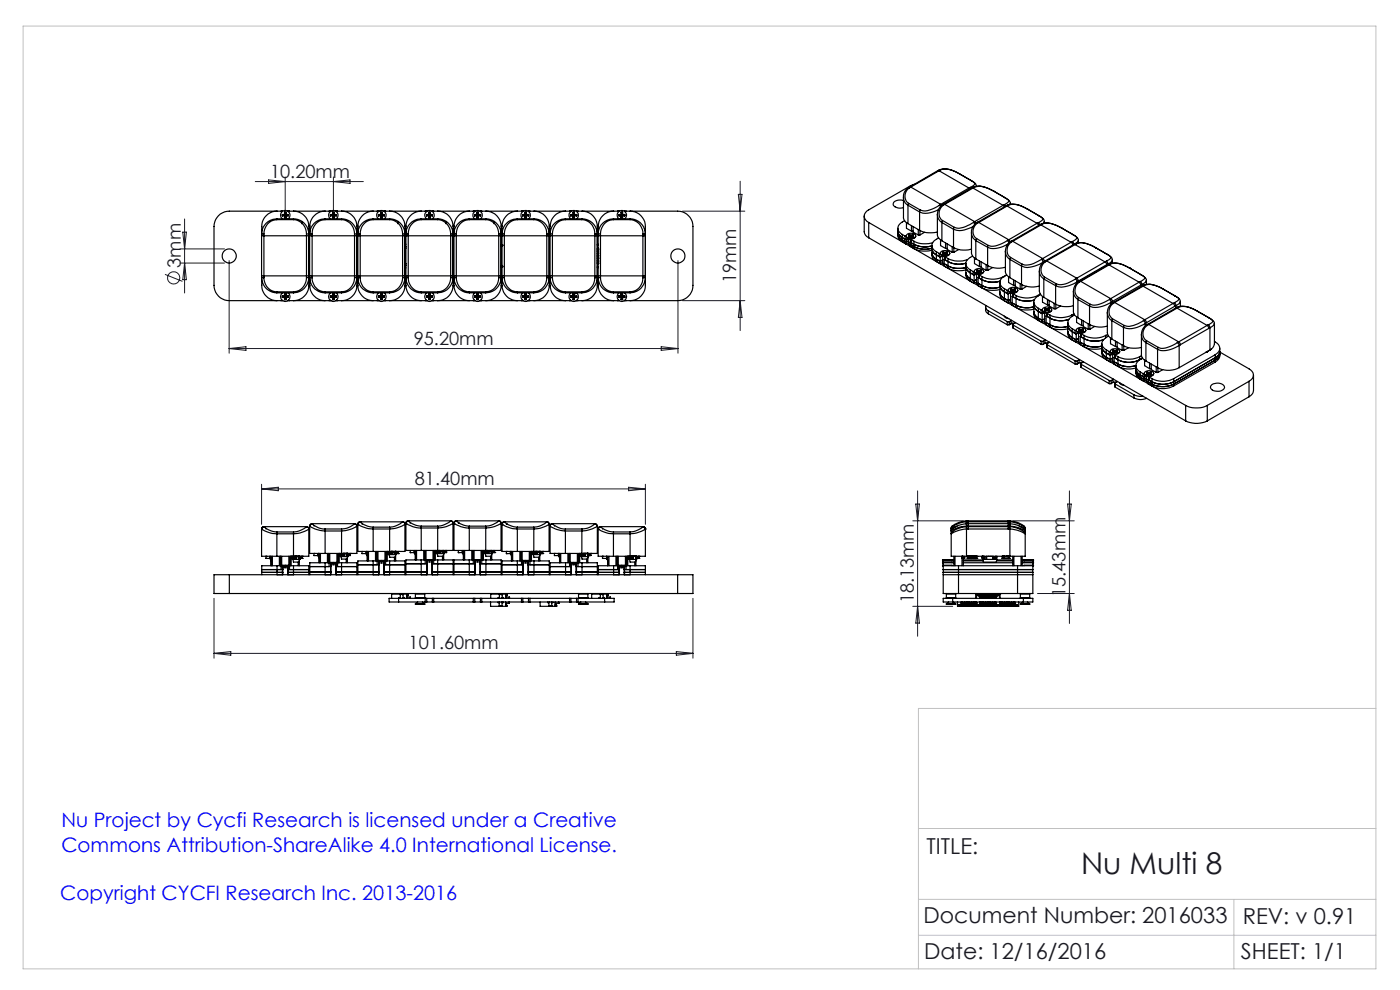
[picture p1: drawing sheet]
<svg xmlns="http://www.w3.org/2000/svg" width="297mm" height="210mm" viewBox="0 0 297 210" stroke-linecap="round" stroke-linejoin="round" font-family="sans-serif">
<defs><g id="words">
<text font-size="6.3" fill="#191924" x="229.3" y="185.5">Nu Multi 8</text>
<g font-size="4.7" fill="#191924">
<text x="196.6" y="181.1">TITLE:</text>
<text x="195.9" y="195.9">Document Number: 2016033</text>
<text x="263.6" y="195.9">REV: v 0.91</text>
<text x="196.1" y="203.4">Date: 12/16/2016</text>
<text x="263.3" y="203.5">SHEET: 1/1</text>
</g>
<g font-size="4.2" fill="#00f">
<text x="13" y="175.5">Nu Project by Cycfi Research is licensed under a Creative</text>
<text x="13" y="180.7">Commons Attribution-ShareAlike 4.0 International License.</text>
<text x="12.8" y="190.9">Copyright CYCFI Research Inc. 2013-2016</text>
</g>
<g font-size="3.9" fill="#191924">
<text x="57.3" y="37.7">10.20mm</text>
<text x="38.3" y="56.8" transform="rotate(-90 38.3 56.8)">3mm</text>
<text x="156.2" y="60.1" transform="rotate(-90 156.2 60.1)">19mm</text>
<text x="87.8" y="73.1">95.20mm</text>
<text x="88" y="102.9">81.40mm</text>
<text x="193.8" y="128" transform="rotate(-90 193.8 128)">18.13mm</text>
<text x="226.1" y="126.6" transform="rotate(-90 226.1 126.6)">15.43mm</text>
<text x="86.7" y="137.7">101.60mm</text>
</g>
</g></defs>
<g fill="none" stroke="#191924" stroke-width=".21">
<path d="M54.2 38.5h22.9M57 38.2l3.5 .3-3.5 .4zM60.5 37.5v7.2M70.7 37.5v7.2M70.7 38.5l3.6-.3v.7zM157 38.4v31.7M35 58.2l3.7 1.5M38.2 52.8h9.4M38.2 55.8h9.4M38.8 49.2h.7l-.3 3.6zM39.2 46.5v15.7M39.2 55.8l.3 3.5h-.7z"/>
<path d="M48.6 55.3v19.6M143.8 55.3v19.6M144.8 44.8h13.2M156.6 41.2h.8l-.4 3.6zM48.6 73.9h95.2M48.6 73.9l3.6-.4v.8zM140.3 73.5l3.5 .4-3.5 .4zM144.8 63.8h13.2M157 63.8l.4 3.5h-.8zM55.5 102.7v8.5M55.5 103.7h81.4M55.5 103.7l3.6-.3v.7z"/>
<path d="M133.3 103.4l3.6 .3-3.6 .4zM136.9 102.7v8.5M193.6 110.5h10.8M194.3 106.9h.8l-.4 3.6zM194.7 104.1v30.9M214.9 110.5h13M226.5 106.9h.8l-.4 3.6zM226.9 104.1v28.1M45.4 126.9v12.7M45.4 138.6h101.6M45.4 138.6l3.6-.4v.8zM143.5 138.2l3.5 .4-3.5 .4z"/>
<path d="M147 126.9v12.7M193.6 128.6h8.5M194.7 128.6l.4 3.6h-.8zM220.1 125.9h7.8M226.9 125.9l.4 3.6h-.8z"/>
<circle cx="36.8" cy="58.9" r="1.3"/>
</g>
<path d="M4.9 5.5h287v200h-287zM291.9 150.3h-97.1v55.2M194.8 175.7h97.1M194.8 198.4h97.1M194.8 190.8h97.1M261.8 190.8v14.7" fill="none" stroke="#c0c0c0" stroke-width=".21"/>
<g fill="none" stroke="#000" stroke-width=".25">
<path d="M192.7 39.9l-.2 .1a2.12 2.12 0 0 0-.8 1.8M192.7 39.8l.2 .1M192.9 39.9a1.99 1.99 0 0 0-.1 3.2M193 39.7h.2M193 39.7l-.3 .1M193.2 39.7l-.3 .2M193.2 39.7l6.4 3.6M194 39.1l-.9 .3-8.8 5.1a1.41 1.41 0 0 0-1 1.4 1.41 1.41 0 0 0 1 1.3M199 36.2h.2M199 36.2l-6 3.5M199.2 36.2l-6 3.5M199.2 36.2l6.4 3.7"/>
<path d="M199.2 36a5.3 5.3 0 0 1 4.4 .9M199.2 36l.3 .1M199.2 36l-.2 .2M199.5 36.1l-.3 .1M199.5 36.1a4.4 4.4 0 0 1 4.1 .8M203.6 36.9l2.4 1.4M203.6 36.9h.1M205.6 39.9l.2 .2M205.6 39.9l-6 3.4M205.8 39.7l-.2 .2M205.8 39.7l.3 .2M206 38.3l.8 .7-.4 .4-.6 .3"/>
<path d="M206.1 38.3l.8 .6 .2 .6M206.2 39.9h.2M206.2 39.9l-6 3.4M206.4 39.9l-6 3.4M206.4 39.9l6.4 3.7M206.4 39.7a4.9 4.9 0 0 1 4.3 .8M206.4 39.7h.3M206.4 39.7l-.2 .2M206.7 39.7l-.3 .2M206.7 39.7a4.5 4.5 0 0 1 4.1 .8M55.5 50h.5M55.5 49.7v.3"/>
<path d="M55.5 58.5h.5M55.5 58.9h.5M55.5 58.5v.4M55.5 58.9a3.2 3.2 0 0 0 3.2 3.2M55.5 50v8.5M55.5 59a4.7 4.7 0 0 0 .6 3.4l.8 .8a2.97 2.97 0 0 0 1.9 .6M56 49.6l-.5 .1M56 49.6v.4M56 58.5v.4M56 58.9a2.9 2.9 0 0 0 2.7 3M56 50h9M56 58.5h9"/>
<path d="M56 50v8.5M58.7 46.6a2.9 2.9 0 0 0-2.7 3M58.7 46.4a3.3 3.3 0 0 0-3.2 3.3M58.7 46.4v.2M58.7 46.6h3.6M58.7 46.4h3.6M58.8 44.8a3.3 3.3 0 0 0-3.3 3.2v1.5M59.6 44.8l.2 .1M59.9 46.4a1 1 0 0 1-.1-1.4 1 1 0 0 1 1.4 0 1 1 0 0 1-.1 1.4M59.9 44.8h.1M59.9 45.5v.3M59.9 45.6v.1"/>
<path d="M59.9 45.5h.5M59.9 45.8h.5M59.9 45.5l.1 .1M60 44.8h-11.4a3.3 3.3 0 0 0-3.2 3.2v12.5a3.3 3.3 0 0 0 3.2 3.3h11.4M60 45.6v.1M60 45.6h.4M60 45.7h.4M60 45.7l-.1 .1M60.4 45h.3M60.4 46.3h.3M60.4 45v.1M60.4 45v.5"/>
<path d="M60.4 45.8v.5M60.4 45.5v.1M60.4 46.2h.2M60.4 45.1h.2M60.4 46.2v.1M60.4 45.1v.5M60.4 45.7v.5M60.4 45.7v.1M60.6 45.6h.5M60.6 45.7h.5M60.6 45.1v.5M60.6 45.7v.5"/>
<path d="M60.6 46.2l.1 .1M60.6 45.7l.1 .1M60.7 45.5h.4M60.7 45.8h.4M60.7 45.5l-.1 .1M60.7 45l-.1 .1M60.7 45v.5M60.7 45.8v.5M61 44.8h9.2M61.1 45.6v.1M61.1 45.7v.1M61.1 44.8h.1"/>
<path d="M61.1 45.5v.1M61.1 45.5v.3M61.4 44.8l-.2 .1M62.3 46.4a3.2 3.2 0 0 1 3.2 3.3M62.3 46.6a2.9 2.9 0 0 1 2.7 3M62.3 46.4v.2M62.3 44.8a3.3 3.3 0 0 1 3.2 3.2v12.5a3.3 3.3 0 0 1-3.2 3.3M64 47v.5M65 49.6l.5 .1M65 49.6v.4M65 58.5h.5v.4M65 58.9a2.97 2.97 0 0 1-2.7 3"/>
<path d="M65 58.5v.4M65 50v8.5M65.5 49.7v.3h-.5M65.5 58.9a3.3 3.3 0 0 1-3.2 3.2M65.5 58.9h-.5M65.5 47.9h.2M65.7 50h.5M65.7 49.7v.3M65.7 58.5h.5M65.7 58.9a3.2 3.2 0 0 0 3.3 3.2M65.7 58.9h.5M65.7 58.5v.4"/>
<path d="M65.7 50v8.5M65.7 59a4.7 4.7 0 0 0 .6 3.4l.8 .8a2.97 2.97 0 0 0 1.9 .6M66.2 49.6l-.5 .1M66.2 49.6v.4M66.2 58.9a2.9 2.9 0 0 0 2.8 3M66.2 58.5v.4M66.2 50h9M66.2 50v8.5M66.2 58.5h9M69 46.6a2.84 2.84 0 0 0-2.8 3M69 46.4a3.3 3.3 0 0 0-3.3 3.3M69 46.4v.2"/>
<path d="M69 44.8a3.3 3.3 0 0 0-3.3 3.2v1.5M69 46.6h3.5M69 46.4h3.5M69.8 44.8l.3 .1M70.1 46.4a1.01 1.01 0 0 1-.1-1.4 1.01 1.01 0 0 1 1.4 0 1.01 1.01 0 0 1 0 1.4M70.1 45.5v.3M70.1 45.5h.5M70.1 45.8h.5M70.1 45.5l.1 .1M70.1 44.8h.1M70.2 45.6h.4M70.2 45.7h.4"/>
<path d="M70.2 45.7l-.1 .1M70.2 45.6v.1M70.6 45h.3M70.6 46.3h.3M70.6 45v.1M70.6 45v.5M70.6 45.8v.5M70.6 45.5v.1M70.6 46.2h.2M70.6 45.1h.2M70.6 46.2v.1M70.6 45.1v.5"/>
<path d="M70.6 45.7v.5M70.6 45.7v.1M70.8 45.6h.5M70.8 45.7h.5M70.8 45.1v.5M70.8 45.7v.5M70.8 45.7l.1 .1M70.8 46.2l.1 .1M70.9 45.5h.4M70.9 45.8h.4M70.9 45.5l-.1 .1M70.9 45l-.1 .1"/>
<path d="M70.9 45v.5M70.9 45.8v.5M71.2 44.8h9.2M71.3 45.7v.1M71.3 45.6v.1M71.3 44.8h.1M71.3 45.5v.3M71.3 45.5v.1M71.6 44.8l-.2 .1M72.5 46.4a3.2 3.2 0 0 1 3.2 3.3M72.5 46.6a2.9 2.9 0 0 1 2.7 3M72.5 46.4v.2"/>
<path d="M72.5 44.8a3.3 3.3 0 0 1 3.2 3.2v12.5a3.3 3.3 0 0 1-3.2 3.3M75.2 49.6l.5 .1M75.2 49.6v.4M75.2 58.5h.5v.4M75.2 58.9a2.97 2.97 0 0 1-2.7 3M75.2 58.5v.4M75.2 50v8.5M75.7 49.7v.3h-.5M75.7 58.9a3.3 3.3 0 0 1-3.2 3.2M75.7 58.9h-.5M75.7 47.9h.2M75.9 50h.5"/>
<path d="M75.9 49.7v.3M75.9 58.5h.5M75.9 58.9a3.2 3.2 0 0 0 3.3 3.2M75.9 58.9h.5M75.9 58.5v.4M75.9 59a4.5 4.5 0 0 0 .7 3.4 3.1 3.1 0 0 0 2.6 1.4M75.9 50v8.5M76.4 49.6v.4M76.4 49.6l-.5 .1M76.4 58.9a2.9 2.9 0 0 0 2.8 3M76.4 58.5v.4M76.4 50h9"/>
<path d="M76.4 58.5h9M76.4 50v8.5M79.2 46.6a2.9 2.9 0 0 0-2.8 3M79.2 46.4a3.2 3.2 0 0 0-3.3 3.3M79.2 46.4v.2M79.2 44.8a3.3 3.3 0 0 0-3.3 3.2v1.5M79.2 46.6h3.5M79.2 46.4h3.5M80 44.8l.3 .1M80.3 46.4a1 1 0 0 1-.1-1.4 1 1 0 0 1 1.5 0 1 1 0 0 1-.1 1.4M80.3 45.5h.5M80.3 45.8h.5"/>
<path d="M80.3 45.5v.3M80.3 45.5l.1 .1M80.3 44.8h.1M80.4 45.6l-.1 .1M80.4 45.6h.4M80.8 45h.3M80.8 46.3h.3M80.8 45v.5M80.8 45.8v.5M80.8 45v.1M80.8 45.5v.1M80.8 46.2h.2"/>
<path d="M80.8 45.1h.2M80.8 45.7l-.5 .1M80.8 46.2v.1M80.8 45.1v.5M80.8 45.7v.5M80.8 45.7v.1M81 45.6h.5M81 45.7h.5M81 45.1v.5M81 45.7v.5M81 46.2l.1 .1M81 45.7l.1 .1"/>
<path d="M81.1 45.5h.4M81.1 45.8h.4M81.1 45v.5M81.1 45.8v.5M81.1 45.5l-.1 .1M81.1 45l-.1 .1M81.5 44.8h9.1M81.5 45.7v.1M81.5 45.6v.1M81.5 44.8h.1M81.5 45.5v.3M81.5 45.5v.1"/>
<path d="M81.8 44.8l-.2 .1M82.7 46.4a3.2 3.2 0 0 1 3.2 3.3M82.7 46.6a2.9 2.9 0 0 1 2.7 3M82.7 46.4v.2M82.7 44.8a3.3 3.3 0 0 1 3.2 3.2v12.5a3.3 3.3 0 0 1-3.2 3.3M84.4 47v.5M85.4 49.6l.5 .1M85.4 49.6v.4M85.4 58.5h.5v.4M85.4 58.9a2.97 2.97 0 0 1-2.7 3M85.4 58.5v.4M85.4 50v8.5"/>
<path d="M85.9 49.7v.3h-.5M85.9 58.9a3.3 3.3 0 0 1-3.2 3.2M85.9 58.9h-.5M85.9 55.9h.1M85.9 56.3h.2M85.9 56.4h.2M85.9 56.8h.2M85.9 51.8h.2M85.9 52.7h.2M85.9 52.3h.2M85.9 55.9h.2M85.9 56h.2"/>
<path d="M85.9 52.6h.2M85.9 47.9h.2M86.1 50h.5M86.1 49.7v.3M86.1 58.5h.5M86.1 58.9a3.2 3.2 0 0 0 3.3 3.2M86.1 58.9h.5M86.1 58.5v.4M86.1 59a4.1 4.1 0 0 0 1.4 4.2 3.2 3.2 0 0 0 1.9 .6M86.1 50v8.5M86.6 49.6v.4M86.6 49.6l-.5 .1"/>
<path d="M86.6 58.9a2.9 2.9 0 0 0 2.8 3M86.6 58.5v.4M86.6 50h9M86.6 58.5h9M86.6 50v8.5M89.4 46.6a2.9 2.9 0 0 0-2.8 3M89.4 46.4a3.3 3.3 0 0 0-3.3 3.3M89.4 46.4v.2M89.4 44.8a3.3 3.3 0 0 0-3.3 3.2v1.5M89.4 46.6h3.5M89.4 46.4h3.5M90.2 44.8l.3 .1"/>
<path d="M90.5 46.4a1 1 0 0 1-.1-1.4 1 1 0 0 1 1.5 0 1 1 0 0 1-.1 1.4M90.5 45.5v.3M90.5 45.5h.5M90.5 45.8h.5M90.5 45.5l.1 .1M90.5 44.8h.1M90.6 45.6l-.1 .1M90.6 45.6h.5M91 45v.5M91 45.8v.5h.3M91 45l.1 .1M91 45h.3"/>
<path d="M91 45.5l.1 .1M91.1 46.2h.1M91.1 45.1v.5M91.1 45.7v.5M91.1 45.7l-.6 .1M91.1 45.1h.1M91.1 45.7l-.1 .1M91.2 45.1v.5M91.2 45.7v.5M91.2 45.6h.5M91.2 46.2l.1 .1M91.2 45.7l.1 .1"/>
<path d="M91.2 45.7h.5M91.3 45v.5M91.3 45.8v.5M91.3 45l-.1 .1M91.3 45.5l-.1 .1M91.3 45.5h.4M91.3 45.8h.4M91.7 44.8h9.1M91.7 45.6v.1M91.7 45.7h.1M91.7 44.8h.1M91.7 45.5v.3"/>
<path d="M91.7 45.5v.1M92 44.8l-.2 .1M92.9 46.6a2.9 2.9 0 0 1 2.7 3M92.9 46.4a3.2 3.2 0 0 1 3.2 3.3M92.9 46.4v.2M92.9 44.8a3.3 3.3 0 0 1 3.2 3.2v12.5a3.3 3.3 0 0 1-3.2 3.3M94.6 47v.5M95.6 49.6v.4M95.6 49.6l.5 .1M95.6 50h.5M95.6 58.5h.5M95.6 58.5v.4"/>
<path d="M95.6 58.9a2.97 2.97 0 0 1-2.7 3M95.6 50v8.5M96.1 49.7v.3M96.1 58.5v.4M96.1 58.9h-.5M96.1 58.9a3.3 3.3 0 0 1-3.2 3.2M96.1 50v8.5M96.1 47.9h.2M96.3 50h.5M96.3 49.7v.3M96.3 58.5h.5M96.3 58.9a3.2 3.2 0 0 0 3.3 3.2"/>
<path d="M96.3 58.9h.5M96.3 58.5v.4M96.3 59a4.1 4.1 0 0 0 1.3 4.2 3.2 3.2 0 0 0 2 .6M96.3 50v8.5M96.8 49.6v.4M96.8 49.6l-.5 .1M96.8 58.9a2.9 2.9 0 0 0 2.8 3M96.8 58.5v.4M96.8 50h9M96.8 58.5h9M96.8 50v8.5M99.6 46.6a2.9 2.9 0 0 0-2.8 3"/>
<path d="M99.6 46.4a3.3 3.3 0 0 0-3.3 3.3M99.6 46.4v.2M99.6 44.8a3.3 3.3 0 0 0-3.3 3.2v1.5M99.6 46.6h3.4M99.6 46.4h3.4M100.4 44.8l.2 .1M100.7 46.4a1 1 0 0 1-.1-1.4 1 1 0 0 1 1.4 0 1 1 0 0 1 0 1.4M100.7 45.5h.5M100.7 45.8h.5M100.7 45.5v.3M100.7 45.5l.1 .1M100.7 44.8h.1"/>
<path d="M100.7 45.6v.1M100.8 45.6h.4M100.8 45.7h.4M100.8 45.6v.1M100.8 45.7l-.1 .1M101.2 45h.3M101.2 46.3h.3M101.2 45v.5M101.2 45.8v.5M101.2 45v.1M101.2 45.5v.1M101.2 46.2h.2"/>
<path d="M101.2 45.1h.2M101.2 45.1v.5M101.2 45.7v.5M101.2 46.2v.1M101.2 45.7v.1M101.4 45.6h.5M101.4 45.7h.5M101.4 45.1v.5M101.4 45.7v.5M101.4 45.7l.1 .1M101.4 46.2l.1 .1M101.5 45.5h.5"/>
<path d="M101.5 45.8h.5M101.5 45v.5M101.5 45.8v.5M101.5 45.5l-.1 .1M101.5 45l-.1 .1M101.8 44.8h9.2M101.9 45.6v.1M101.9 45.7l.1 .1M101.9 44.8h.1M102 45.5v.3M102 45.5l-.1 .1M102.2 44.8l-.2 .1"/>
<path d="M103 46.6a2.9 2.9 0 0 1 2.8 3M103 46.4a3.2 3.2 0 0 1 3.3 3.3M103 46.4v.2M103.1 44.8a3.3 3.3 0 0 1 3.2 3.2v12.5a3.3 3.3 0 0 1-3.2 3.3M104.8 47v.5M105.8 49.6v.4M105.8 49.6l.5 .1M105.8 50h.5M105.8 58.5h.5M105.8 58.5v.4M105.8 58.9a2.97 2.97 0 0 1-2.8 3M105.8 50v8.5"/>
<path d="M106.3 49.7v.3M106.3 58.9a3.3 3.3 0 0 1-3.3 3.2M106.3 58.9h-.5M106.3 58.5v.4M106.3 50v8.5M106.3 52.2h.2M106.3 56.3h.2M106.3 56.4h.2M106.3 52.1h.2M106.3 52h.1M106.3 52.3h.2M106.3 52.1h.1"/>
<path d="M106.3 56.6h.1M106.3 56.5h.1M106.3 47.9h.2M106.4 52h.1M106.4 52.1h.1M106.4 56.6h.1M106.4 56.5h.1M106.4 52v.1M106.4 56.5v.1M106.5 50h.5M106.5 49.7v.3M106.5 58.5h.5"/>
<path d="M106.5 58.9a3.2 3.2 0 0 0 3.2 3.2M106.5 58.9h.5M106.5 58.5v.4M106.5 59a4.1 4.1 0 0 0 1.3 4.2 3.2 3.2 0 0 0 1.9 .6M106.5 52h.1M106.5 52.1h.1M106.5 56.6h.1M106.5 56.5h.1M106.5 50v8.5M107 49.6v.4M107 49.6l-.5 .1M107 58.9a2.9 2.9 0 0 0 2.7 3"/>
<path d="M107 58.5v.4M107 50h9M107 58.5h9M107 50v8.5M109.7 46.6a2.9 2.9 0 0 0-2.7 3M109.7 46.4a3.3 3.3 0 0 0-3.2 3.3M109.7 46.4v.2M109.7 44.8a3.3 3.3 0 0 0-3.2 3.2v1.5M109.7 46.6h3.5M109.7 46.4h3.5M110.6 44.8l.2 .1M110.9 46.4a1 1 0 0 1-.1-1.4 1 1 0 0 1 1.4 0 1 1 0 0 1-.1 1.4"/>
<path d="M110.9 45.5v.3M110.9 45.5h.5M110.9 45.8h.5M110.9 45.5v.1M110.9 44.8h.1M110.9 45.6h.5M110.9 45.7h.5M110.9 45.6v.1M110.9 45.7v.1M111.4 45h.3M111.4 46.3h.3M111.4 45v.5"/>
<path d="M111.4 45.8v.5M111.4 45v.1M111.4 45.5v.1M111.4 46.2h.2M111.4 45.1h.2M111.4 45.1v.5M111.4 45.7v.5M111.4 46.2v.1M111.4 45.7v.1M111.6 45.6h.5M111.6 45.7h.5M111.6 45.1v.5"/>
<path d="M111.6 45.7v.5M111.6 46.2l.1 .1M111.6 45.7l.1 .1M111.7 45.5h.4M111.7 45.8h.4M111.7 45v.5M111.7 45.8v.5M111.7 45l-.1 .1M111.7 45.5l-.1 .1M112 44.8h9.2M112.1 45.6v.1M112.1 45.7v.1"/>
<path d="M112.1 44.8h.1M112.1 45.5v.3M112.1 45.5v.1M112.4 44.8l-.2 .1M113.2 46.6a2.9 2.9 0 0 1 2.8 3M113.2 46.4a3.2 3.2 0 0 1 3.3 3.3M113.2 46.4v.2M113.3 44.8a3.3 3.3 0 0 1 3.2 3.2v12.5a3.3 3.3 0 0 1-3.2 3.3M116 49.6v.4M116 49.6l.5 .1M116 50h.5M116 58.5h.5"/>
<path d="M116 58.9a2.89 2.89 0 0 1-2.8 3M116 58.5v.4M116 50v8.5M116.5 49.7v.3M116.5 58.9a3.3 3.3 0 0 1-3.3 3.2M116.5 58.9h-.5M116.5 58.5v.4M116.5 50v8.5M116.5 47.9h.2M116.7 50h.5M116.7 49.7v.3M116.7 58.5h.5"/>
<path d="M116.7 58.9a3.2 3.2 0 0 0 3.2 3.2M116.7 58.9h.5M116.7 58.5v.4M116.7 59a4.1 4.1 0 0 0 1.3 4.2 3.2 3.2 0 0 0 2 .6M116.7 50v8.5M117.2 49.6l-.5 .1M117.2 49.6v.4M117.2 58.9a2.9 2.9 0 0 0 2.7 3M117.2 58.5v.4M117.2 50h9M117.2 58.5h9M117.2 50v8.5"/>
<path d="M119.9 46.6a2.9 2.9 0 0 0-2.7 3M119.9 46.4a3.3 3.3 0 0 0-3.2 3.3M119.9 46.4v.2M119.9 46.6h3.5M119.9 46.4h3.5M120 44.8a3.3 3.3 0 0 0-3.3 3.2v1.5M120.8 44.8l.2 .1M121.1 46.4a1 1 0 0 1-.1-1.4 1 1 0 0 1 1.4 0 1 1 0 0 1-.1 1.4M121.1 45.5h.5M121.1 45.8h.5M121.1 45.5v.3M121.1 45.5l.1 .1"/>
<path d="M121.1 44.8h.1M121.1 45.6v.1M121.1 45.7v.1M121.2 45.6h.4M121.2 45.7h.4M121.2 45.6v.1M121.2 45.7h-.1M121.6 45h.2M121.6 45v.5M121.6 45.8v.5M121.6 45v.1M121.6 45.5v.1"/>
<path d="M121.6 45.1h.2M121.6 46.2h.2M121.6 45.1v.5M121.6 45.7v.5M121.6 46.2v.1M121.6 45.7v.1M121.8 46.2h-.2M121.8 45.6h.5M121.8 45.7h.5M121.8 45.1v.5M121.8 45.7v.5M121.8 45.7v.1"/>
<path d="M121.8 45.5h.5M121.8 45.8h.5M121.8 45.8v.5h-.2M121.8 45v.5M121.8 45.5v.1M121.8 45v.1M122.2 44.8h9.2M122.3 45.6v.1M122.3 45.7v.1M122.3 44.8h.1M122.3 45.5v.3M122.3 45.5v.1"/>
<path d="M122.6 44.8l-.2 .1M123.4 46.6a2.9 2.9 0 0 1 2.8 3M123.4 46.4a3.2 3.2 0 0 1 3.3 3.3M123.4 46.4v.2M123.5 44.8a3.3 3.3 0 0 1 3.2 3.2v12.5a3.3 3.3 0 0 1-3.2 3.3M126.2 49.6v.4M126.2 49.6l.5 .1M126.2 58.5h.5v.4M126.2 58.9a2.89 2.89 0 0 1-2.8 3M126.2 58.5v.4M126.2 50v8.5M126.7 49.7v.3h-.5"/>
<path d="M126.7 58.9a3.3 3.3 0 0 1-3.3 3.2M126.7 58.9h-.5M126.7 54.9h.2M126.7 54.7h.2M126.7 55.4h.2M126.7 52h.2M126.7 56.6h.2M126.7 56.8h.2M126.7 51.8h.2M126.7 52.9h.2M126.7 53.2h.2M126.7 55.9h.2"/>
<path d="M126.7 54.4h.2M126.7 53.9h.2M126.7 53.7h.2M126.7 53.4h.2M126.7 55.7h.2M126.7 55.2h.2M126.7 52.7h.2M126.7 47.9h.2M126.8 52.7h.1M126.8 53.9h.1M126.8 53.2h.1M126.8 53.4h.1"/>
<path d="M126.8 55.2h.1M126.8 55.7h.1M126.8 54.4h.1M126.8 52.9h.1M126.8 54.9h.1M126.8 54.7h.1M126.8 53.7h.1M126.8 55.9h.1M126.8 55.4h.1M126.8 54.2h.1M126.9 52.7v.2M126.9 53.2v.2"/>
<path d="M126.9 53.7v.2M126.9 54.2v.2M126.9 54.7v.2M126.9 55.2v.2M126.9 55.7v.2M126.9 50h.5M126.9 49.7v.3M126.9 58.5h.5M126.9 58.9a3.2 3.2 0 0 0 3.2 3.2M126.9 58.9h.5M126.9 58.5v.4M126.9 50v8.5"/>
<path d="M126.9 55.2h-.2M126.9 54.2h-.2M126.9 52.7h-.2M126.9 59a4.7 4.7 0 0 0 .6 3.4l.8 .8a2.97 2.97 0 0 0 1.9 .6M127.4 49.6l-.5 .1M127.4 49.6v.4M127.4 58.9a2.9 2.9 0 0 0 2.7 3M127.4 58.5v.4M127.4 50h9M127.4 58.5h9M127.4 50v8.5M130.1 46.6a2.9 2.9 0 0 0-2.7 3"/>
<path d="M130.1 46.4a3.3 3.3 0 0 0-3.2 3.3M130.1 46.4v.2M130.1 46.6h3.6M130.1 46.4h3.6M130.2 44.8a3.3 3.3 0 0 0-3.3 3.2v1.5M131 44.8l.2 .1M131.3 46.4a1 1 0 0 1-.1-1.4 1 1 0 0 1 1.4 0 1 1 0 0 1-.1 1.4M131.3 44.8h.1M131.3 45.5v.3M131.3 45.6v.1M131.3 45.5h.5M131.3 45.8h.5"/>
<path d="M131.3 45.5l.1 .1M131.4 45.6h.4M131.4 45.7h.4M131.4 45.7h-.1M131.4 45.6v.1M131.8 45h.3M131.8 46.3h.3M131.8 45v.1M131.8 45v.5M131.8 45.8v.5M131.8 45.5v.1M131.8 46.2h.2"/>
<path d="M131.8 45.1h.2M131.8 46.2v.1M131.8 45.1v.5M131.8 45.7v.5M131.8 45.7v.1M132 45.6h.5M132 45.7l.5 .1M132 45.1v.5M132 45.7v.5M132 46.2l.1 .1M132 45.7l.1 .1M132.1 45.5h.4"/>
<path d="M132.1 45.8h.4M132.1 45.5l-.1 .1M132.1 45l-.1 .1M132.1 45v.5M132.1 45.8v.5M132.4 44.8h11.4a3.3 3.3 0 0 1 3.2 3.2v12.5a3.3 3.3 0 0 1-3.2 3.3h-11.4M132.5 45.6v.1M132.5 44.8h.1M132.5 45.5v.1M132.5 45.5v.3M132.8 44.8l-.2 .1M133.7 46.6a2.85 2.85 0 0 1 2.7 3"/>
<path d="M133.7 46.4a3.2 3.2 0 0 1 3.2 3.3M133.7 46.4v.2M133.7 44.8a3.3 3.3 0 0 1 3.2 3.2v12.5a3.3 3.3 0 0 1-3.2 3.3M136.4 49.6v.4M136.4 49.6l.5 .1M136.4 58.5h.5v.4M136.4 58.9a2.9 2.9 0 0 1-2.7 3M136.4 58.5v.4M136.4 50v8.5M136.9 49.7v.3h-.5M136.9 58.9a3.3 3.3 0 0 1-3.2 3.2M136.9 58.9h-.5"/>
<path d="M183.3 45.9v3.4a1.62 1.62 0 0 0 1 1.1M184.3 47.2l67.2 38.8M184.3 47.2v3.2M184.3 50.4l67.2 38.9M190.5 49.1v.1a1.68 1.68 0 0 0 .9 1.2M190.5 49.6v.1a2.26 2.26 0 0 0 1.7 1.7l.6-.3M190.5 48.4v1.8a1.72 1.72 0 0 0 .9 1.1M191.4 50.4l.8 .5M191.4 49.7v1.6M191.4 51.3l.8 .5M191.4 49.7l.6 .4M191.4 50.4l.6 .4"/>
<path d="M191.7 41.8v4.5a1.8 1.8 0 0 0 .9 1.1M191.7 42.5a1.93 1.93 0 0 0-2.2 .6 .95 .95 0 0 0 1 1h1.2M191.7 41.8v.5a1.7 1.7 0 0 0 .9 1.2M191.9 46.8l-.5 .3a1.41 1.41 0 0 0-.9 1.3 1.41 1.41 0 0 0 .9 1.3M192 50.1l.3 .1M192 50.1v.7M192.2 50.9l.6-.3v1.1l.3 .3M192.2 50.9v.9M192.3 50.1a1.11 1.11 0 0 0 1 .6 1.11 1.11 0 0 0 1-.6M192.3 47.2v1.2l1.1 .6M192.4 49.8a1.34 1.34 0 0 1 1.8 .1 1.08 1.08 0 0 1-1.8 .4zM192.4 50.4v.4h-.4"/>
<path d="M192.6 43.5l2.5 1.5M192.6 47.4l2.5 1.5M192.6 43.5v3.9M192.8 43.1l-.2 .4M192.8 51.5l-.6 .3M192.8 43.1l2.4 1.4M192.9 49.8l-.1 .1M192.9 49.7l.4 .2M192.9 49.7l-.2 .1 .6 .4M192.9 49.7v.3M193.1 51.8a5.3 5.3 0 0 0 4.6 .9M193.1 51.4l.8 .4"/>
<path d="M193.1 51.4v.9l.8 .4M193.2 50.7l.1 .1M193.2 50.7l.1 .8M193.2 50.7h-.2l.2 .1M193.2 51.3l-.1 .1M193.3 49.9v.3M193.3 50.2l-.4 .2-.2-.2 .3-.1 .1 .1-.2 .2M193.3 50.2l.3 .2M193.3 50.8l.6 .4M193.3 50.8v.7M193.3 51.5l.6 .3M193.4 47.9v1.1"/>
<path d="M193.4 49h.3M193.5 50.1l.3 .1-.2 .2-.2-.2zM193.6 49.8l.1 .1M193.6 49.7l-.3 .2M193.6 49.7l.2 .1-.5 .4M193.6 49.7v.3M193.7 48.1v1.1l1.1 .6M193.9 51.8a5.2 5.2 0 0 0 3.8 .4M193.9 52.7a5.5 5.5 0 0 0 3.8 .4M193.9 51.2a5.4 5.4 0 0 0 4 .3M193.9 51.2v1.5M194.8 48.7v1.1"/>
<path d="M194.8 49.8h.4M195.1 48.9a5.5 5.5 0 0 0 3.8 .3M195.1 45v3.9M195.2 48.9v.9M195.2 44.5l-.1 .5M196.1 49.3l-.9 .5M197.7 52.7v.2a1.62 1.62 0 0 0 .9 1.2M197.7 53.6v.2a2.38 2.38 0 0 0 1.8 1.6l.5-.3M197.7 52.1v2.2a1.8 1.8 0 0 0 .9 1.2M198.6 54.1l.9 .4M198.6 53.4v2.1M198.6 55.5l.9 .4"/>
<path d="M198.6 53.4l.6 .4M198.6 54.1l.6 .3M198.9 45.5v4.4l.3 .6 .6 .6M198.9 45.5l.1 .8 .8 .9M199.1 44.5a4.9 4.9 0 0 1-4 .5M199.1 50.5l-.5 .3a1.39 1.39 0 0 0-.9 1.3 1.39 1.39 0 0 0 .9 1.3M199.2 53.8h.3M199.2 54.4h.5M199.2 53.8v.6M199.3 43.5a6.1 6.1 0 0 1-3.5 1.2l-.6-.2M199.3 43.5l.3 .3M199.5 53.7a1.11 1.11 0 0 0 1 .7 1.11 1.11 0 0 0 1-.7"/>
<path d="M199.5 54.5v1.4M199.5 50.9v1.2l1.1 .6M199.6 43.3l-.3 .2M199.6 43.3l.2 .3M199.6 53.4a1.36 1.36 0 0 1 1.9 .2 1.06 1.06 0 0 1-1 .7 1.06 1.06 0 0 1-1-.7zM199.7 54.4l.2-.2-.4 .3M199.7 54.1v.3M199.8 47.2l2.5 1.4M199.8 51.1l2.5 1.4M199.8 47.2v3.9M199.9 43.5l-.7 .8-.3 1.2M199.9 43.5h.2"/>
<path d="M200 46.8l-.2 .4M200 46.8l2.4 1.4M200 54.3v1.5l.3 .3M200 55.6l-.5 .3M200.1 43.5a2.01 2.01 0 0 0-.1 3.3M200.1 53.6h.1M200.1 53.5h-.1M200.1 53.4l.4 .2M200.1 53.4l-.2 .1 .6 .3M200.1 53.4v.2M200.2 43.3h.2M200.2 43.3l-.3 .2"/>
<path d="M200.3 54.4h.1zM200.3 55.9a5.3 5.3 0 0 0 4.6 .9M200.3 55l.8 .5M200.3 55v1.4l.8 .5M200.4 43.3l-.3 .2M200.4 55h-.1M200.4 43.3l6.4 3.7M200.5 53.8l-.4 .2-.2-.1 .4-.2 .1 .2-.3 .1M200.5 53.6v.2M200.5 54.5l-.1-.1 .1 .7M200.5 54.5l.6 .3M200.5 54.5v.6"/>
<path d="M200.5 55.1l.6 .4M200.6 52.7h.3M200.6 51.5v1.2M200.7 53.7l.3 .2-.2 .1-.3-.2M200.7 53.7l-.1 .2 .2 .1M200.8 53.5l.1 .1M200.8 53.4l-.3 .2M200.8 53.4l.2 .1-.3 .2M200.8 53.6l-.3 .2M200.8 53.6h.1M200.8 53.4v.2M200.9 51.7v1.2l1.1 .6"/>
<path d="M201.1 55.5a4.9 4.9 0 0 0 3.8 .3M201.1 56.9a5.4 5.4 0 0 0 3.8 .3M201.1 54.8a5.2 5.2 0 0 0 4.1 .3M201.1 54.8v2.1M202 52.3v1.2M202 53.5h.4M202.3 52.5a5.5 5.5 0 0 0 3.8 .4M202.3 48.6v3.9M202.4 52.6v.9M202.4 48.2l-.1 .4M203.4 52.9l-1 .6M204.9 56.6l.3 .8 .6 .5"/>
<path d="M204.9 57.8l.1 .5a3.2 3.2 0 0 0 1.7 1.3l.5-.3M204.9 55.9v2.6l.3 .6 .6 .5M205.8 57.9l.9 .5M205.8 57.2v2.4M205.8 59.6l.9 .5M205.8 57.2l.6 .4M205.8 57.9l.6 .3M206.1 49.3v4.5a1.68 1.68 0 0 0 .9 1.1M206.3 54.3l-.5 .3a1.39 1.39 0 0 0-.9 1.3 1.39 1.39 0 0 0 .9 1.3M206.4 48.1a5 5 0 0 1-4.1 .5M206.4 57.6h.3M206.4 58.2h.5"/>
<path d="M206.4 57.6v.6M206.5 47.2a6.3 6.3 0 0 1-3.5 1.2l-.6-.2M206.5 47.2l.3 .3M206.7 58.4v1.7M206.7 57.5v.1a1.13 1.13 0 0 0 2-.1M206.7 54.7v1.2l1.1 .6M206.8 47l-.3 .2M206.8 47l.3 .4M206.8 57.3a1.14 1.14 0 0 1 1.9 .3 1.27 1.27 0 0 1-2 0zM206.9 58v.2M206.9 58.2l.3-.1-.5 .3M207 51v3.9"/>
<path d="M207 51l2.5 1.4M207 54.9l2.5 1.4M207.1 47.3a2.25 2.25 0 0 0-.1 3.7M207.1 47.3h.3M207.2 50.6l-.2 .4M207.2 58.1v1.9l.3 .3M207.2 59.8l-.5 .3M207.2 50.6l2.5 1.5M207.4 47.3a1.99 1.99 0 0 0-.2 3.3M207.4 47.2h.2M207.4 47.2l-.3 .1M207.4 57.3l-.2 .1"/>
<path d="M207.4 57.2l.3 .2M207.4 57.2l-.2 .2 .5 .2M207.4 57.2l-.1 .3M207.5 58.2h.1zM207.5 58.9v1.7l.8 .5M207.5 58.9l.8 .4M207.6 47.2l-.2 .1M207.6 58.8l-.1 .1M207.6 47.2l6.4 3.7M207.7 57.7l-.3 .1-.2-.1 .3-.2 .1 .2-.3 .1M207.7 57.7l.3 .1M207.7 57.4v.2"/>
<path d="M207.7 58.3l-.1-.1 .1 .8M207.7 58.3l.6 .4M207.7 58.3v.7M207.7 59l.6 .3M207.8 55.4v1.1M207.8 56.5h.3M207.9 57.5l.3 .2-.2 .1-.2-.1zM208 57.3l.1 .1M208 57.5h.1M208 57.2l-.3 .2M208 57.2l.2 .2-.5 .2M208 57.2v.3"/>
<path d="M208.1 55.6v1.1l1.1 .7M208.3 59.3a5.2 5.2 0 0 0 3.8 .3M208.3 58.7a4.9 4.9 0 0 0 4.6 0M208.3 58.7v2.4M209.2 56.2v1.2M209.2 57.4h.4M209.5 56.3a4.9 4.9 0 0 0 3.8 .4M209.5 52.4v3.9M209.6 56.4v1M209.7 52.1l-.2 .3M210.6 56.8l-1 .6M210.7 40.5l2.6 1.5"/>
<path d="M210.8 40.5l2.5 1.5M212.1 59.9v2.7a1.8 1.8 0 0 0 1 1.2M212.8 43.6l.3 .3M212.8 43.6l-6 3.4M212.9 58.7h.1M213.1 43.4l-.3 .2M213.1 43.4l.2 .3M213.3 42l.6 .4 .1 .2-.9 .8M213.3 42h.1M213.3 42l.8 .5 .2 .6M213.3 53.3v4.4l.3 .7 .6 .5M213.3 53.3v.1a1.9 1.9 0 0 0 .9 1.6"/>
<path d="M213.4 43.7h.2M213.4 43.7l-6 3.5M213.5 58.3l-.4 .3a1.39 1.39 0 0 0-1 1.3 1.39 1.39 0 0 0 1 1.3M213.6 43.7l-6 3.5M213.6 43.7l6.4 3.7M213.7 43.6a4.6 4.6 0 0 1 4.3 .8M213.7 43.5l.2 .1M213.7 43.5l-.3 .2M213.7 51a6.9 6.9 0 0 1-3.5 1.2l-.5-.1M213.7 51l.4 .5M213.8 51.8a6.2 6.2 0 0 1-3.7 .9l-.6-.3M213.9 43.6l-.3 .1"/>
<path d="M213.9 43.6a4.4 4.4 0 0 1 4.1 .8M214 58.7v1.2l1 .6M214 50.9l-.3 .1M214 50.9l.3 .4M214.2 55v3.9M214.2 55l2.5 1.4M214.2 58.9l2.5 1.5M214.3 51.3l-.7 .8-.3 1.2M214.3 51.3l.3 .1M214.3 43.1v.2M214.4 54.6l-.2 .4M214.4 54.6l2.5 1.4"/>
<path d="M214.6 51.4a2.01 2.01 0 0 0-.2 3.2M214.6 51.1l.2 .1M214.6 51.1l-.3 .2M214.8 51.2l-.2 .2M214.8 51.2l6.4 3.6M215 59.4v1.1M215.4 59.6v1.1l1 .6M216.7 56.4v4M216.9 56l-.2 .4M218 44.4l2.5 1.4M220 47.4l.3 .4M220 47.4l-6 3.5"/>
<path d="M220.3 47.2l-.3 .2M220.3 47.2l.3 .5M220.5 45.8l.7 .7-.1 .3-.8 .4M220.5 45.8h.1M220.5 45.8l.8 .6 .2 .6M220.5 57.5v4.4a1.68 1.68 0 0 0 .9 1.2M220.6 47.7h.2M220.6 47.7l-6 3.4M220.8 47.7l-6 3.5M220.8 47.7l6.4 3.7M220.9 47.5a4.9 4.9 0 0 1 4.3 .9M220.9 47.5h.2"/>
<path d="M220.9 47.5l-.3 .2M220.9 55a6.3 6.3 0 0 1-3.5 1.2l-.5-.2M220.9 55l.4 .6M221.1 47.5l-.3 .2M221.1 47.5a4 4 0 0 1 3.5 .6l.6 .3M221.2 54.8l-.3 .2M221.2 54.8l.3 .5v.2l-.2 .1M221.3 55.6a6.5 6.5 0 0 1-3.9 1.1l-.7-.3M221.4 59.2l2.5 1.4M221.4 59.2v3.9M221.5 55.5a2.25 2.25 0 0 0-.1 3.7M221.5 55.5h.3"/>
<path d="M221.5 47l-.2 .4M221.5 47v.3M221.6 58.8l-.2 .4M221.6 58.8l2.5 1.4M221.8 55.5a1.99 1.99 0 0 0-.2 3.3M221.8 55.3h.2M221.8 55.3l-.3 .2M222 55.3l-.2 .2M222 55.3l6.4 3.7M225.2 48.4l2.5 1.4M227.2 51.4l.4 .6M227.2 51.4l-6 3.4"/>
<path d="M227.5 51.3l-.3 .1M227.5 51.3l.3 .5M227.7 49.8l.6 .4 .1 .3-.4 .4-.5 .4M227.7 49.8h.1M227.7 49.8l.8 .6 .3 .6M227.8 51.8l.3 .1M227.8 51.8l-6 3.5M228.1 51.7l-.3 .1M228.1 51.9l-6.1 3.4M228.1 51.9l6.3 3.7M228.1 59.2a6.1 6.1 0 0 1-3.5 1.2l-.5-.2M228.1 59.2l.4 .6"/>
<path d="M228.4 51.7h-.3a4.9 4.9 0 0 1 4.3 .8M228.4 51.7l-.3 .2M228.4 51.7a4.7 4.7 0 0 1 4 .8M228.4 59l-.3 .2M228.4 59l.4 .6M228.5 59.8a6.5 6.5 0 0 1-3.9 1l-.7-.2M228.5 59.8v.2M228.7 59.8l-.7 .8-.3 1.2M228.7 59.8h.3M228.8 59.6l-.3 .2M228.8 51l-.2 .3-.5 .4M228.8 51v.5"/>
<path d="M229 59.8a1.99 1.99 0 0 0-.2 3.3M229 59.6l.3 .1M229 59.6l-.3 .2M229.3 59.7l-.3 .1M229.3 59.7l6.3 3.7M232.4 52.5l2.5 1.5M234.4 55.6l.4 .6M234.4 55.6l-6 3.4M234.7 55.4l-.3 .2M234.7 55.4l.3 .6M234.8 56.2l-6 3.4M234.9 54l.5 .2 .3 .4-.4 .5-.6 .3"/>
<path d="M234.9 54h.1M234.9 54l.8 .5 .3 .6M235 56l-.2 .2M235 56.2h.3M235 56.2l-6 3.4M235 56v.2M235.3 56.2l-6 3.5M235.3 56.2l6.4 3.7M235.3 56a5.1 5.1 0 0 1 4.3 .9M235.5 56l-.2 .2M235.5 56a4.4 4.4 0 0 1 4.1 .9M235.5 56l-.5 .2"/>
<path d="M236 55.1l-.4 .6-.6 .3M236 55.1v.7M239.6 56.9h.1M239.6 56.9l2.5 1.4M239.7 56.9l2.4 1.4M241.7 59.9l.3 .6M241.7 59.9l-6.1 3.5M241.9 59.7l-.2 .2M241.9 59.7l.4 .7M242.1 58.3l1.1 .9v1.1M242.1 58.3l.6 .4 .2 .3-.2 .3-.8 .4M243.2 59.5l-.1 .3-.8 .6"/>
<path d="M58.7 61.9v.2M58.7 61.9h3.6M58.7 62.1h3.6M59.8 63.7l-.2 .1M59.9 62.8v.3M59.9 63.7v.1M59.9 62.8h.5M59.9 63.1h.5M59.9 62.8l.1 .1M59.9 62.8v.1M60 62.1a1 1 0 0 0-.2 1.5 1 1 0 0 0 1.5 0 1 1 0 0 0-.2-1.5M60 62.9v.1"/>
<path d="M60 62.9h.4M60 63h.4M60 63l-.1 .1M60.4 62.8v-.5h.3v.5M60.4 63.6h.3M60.4 63.1v.5M60.4 62.8v.1M60.4 62.4h.2M60.4 63.5h.2M60.4 62.4v.5M60.4 63v.5M60.4 63.5v.1"/>
<path d="M60.4 63v.1M60.6 62.9h.5M60.6 63h.5M60.6 62.4v.5M60.6 63v.5M60.6 63.5l.1 .1M60.6 63l.1 .1M60.7 62.8h.4M60.7 63.1h.4M60.7 63.1v.5M60.7 62.8l-.1 .1M61 63.8h9.2"/>
<path d="M61.1 62.9v.1M61.1 63v.1M61.1 62.8v.1M61.1 63.7v.1M61.1 62.8v.3M61.2 63.7l.2 .1M62.3 61.9v.2M65.5 60.7h.2M69 61.9v.2M69 61.9h3.5M69 62.1h3.5M70.1 63.7l-.3 .1"/>
<path d="M70.1 62.8v.3M70.1 62.8h.5M70.1 63.1h.5M70.1 62.8l.1 .1M70.1 63.7v.1M70.2 62.1a1 1 0 0 0-.2 1.5 1 1 0 0 0 1.5 0 1 1 0 0 0-.2-1.5M70.2 62.9h.4M70.2 63h.4M70.2 62.9v.1M70.2 63l-.1 .1M70.6 62.8v-.5h.3v.5M70.6 63.6h.3"/>
<path d="M70.6 63.1v.5M70.6 62.8v.1M70.6 62.4h.2M70.6 63.5h.2M70.6 62.4v.5M70.6 63v.5M70.6 63.5v.1M70.6 63v.1M70.8 62.9h.5M70.8 63h.5M70.8 62.4v.5M70.8 63v.5"/>
<path d="M70.8 63.5l.1 .1M70.8 63l.1 .1M70.9 62.8h.4M70.9 63.1h.4M70.9 63.1v.5M70.9 62.8l-.1 .1M71.2 63.8h9.2M71.3 62.9v.1M71.3 63v.1M71.3 62.8v.1M71.3 62.8v.3M71.3 63.7v.1"/>
<path d="M71.4 63.7l.2 .1M72.5 61.9v.2M75.7 60.7h.2M79.2 61.9v.2M79.2 61.9h3.5M79.2 62.1h3.5M80.3 63.7l-.3 .1M80.3 62.8h.5M80.3 63.1h.5M80.3 62.8v.3M80.3 62.8l.1 .1M80.3 62.8l.1 .2"/>
<path d="M80.3 63.7v.1M80.4 62.1a1 1 0 0 0-.2 1.5 1 1 0 0 0 1.5 0 1 1 0 0 0-.2-1.5M80.4 62.9h.4M80.4 63h.4M80.4 63l-.1 .1M80.8 62.8v-.5h.3v.5M80.8 63.6h.3M80.8 63.1v.5M80.8 62.8v.1M80.8 62.4h.2M80.8 63.5h.2M80.8 62.4v.5"/>
<path d="M80.8 63v.5M80.8 63.5v.1M80.8 63v.1M81 62.9h.5M81 63h.5M81 62.4v.5M81 63v.5M81 63.5l.1 .1M81 63l.1 .1M81.1 62.8h.4M81.1 63.1h.4M81.1 63.1v.5"/>
<path d="M81.1 62.8l-.1 .1M81.5 63.8h9.1M81.5 62.9v.1M81.5 63v.1M81.5 62.8v.1M81.5 62.8v.3M81.5 63.7v.1M81.6 63.7l.2 .1M82.7 61.9v.2M85.9 60.7h.2M89.4 61.9v.2M89.4 61.9h3.5"/>
<path d="M89.4 62.1h3.5M90.5 63.7l-.3 .1M90.5 62.8h.5M90.5 62.8v.3M90.5 63.1h.5M90.5 62.8l.1 .1M90.5 62.8l.1 .2M90.5 63.7v.1M90.6 62.1a1 1 0 0 0-.2 1.5 1 1 0 0 0 1.5 0 1 1 0 0 0-.2-1.5M90.6 62.9h.5M90.6 63h.5M90.6 63l-.1 .1"/>
<path d="M91 62.3h.1M91 62.3h.3v.5M91 62.3v.5M91 63.1v.5M91 63.6h.3M91 62.8l.1 .1M91.1 62.4h.1M91.1 62.4v.5M91.1 63v.5M91.1 63.5l-.1 .1M91.1 63.5h.1M91.1 63l-.1 .1"/>
<path d="M91.2 62.9h.5M91.2 62.4v.5M91.2 63v.5M91.2 63.5l.1 .1M91.2 63l.1 .1M91.2 63h.5M91.3 62.8h.4v.3M91.3 62.8l-.1 .1M91.3 63.1v.5M91.3 63.1h.4M91.7 63.8h9.1M91.7 62.9h.1"/>
<path d="M91.7 63v.1M91.7 62.9v.1M91.7 63.7v.1M91.8 63.7l.2 .1M92.9 61.9v.2M96.1 60.7h.2M99.6 61.9v.2M99.6 61.9h3.4M99.6 62.1h3.4M100.6 63.7l-.2 .1M100.7 62.8h.5M100.7 63.1h.5"/>
<path d="M100.7 62.8v.3M100.7 62.8l.1 .1M100.7 62.8v.1M100.7 63.7v.1M100.8 62.1a1 1 0 0 0-.2 1.5 1 1 0 0 0 1.5 0 1 1 0 0 0-.2-1.5M100.8 62.9h.4M100.8 63h.4M100.8 62.9v.1M100.8 63l-.1 .1M101.2 62.8v-.5h.3v.5M101.2 63.6h.3M101.2 63.1v.5"/>
<path d="M101.2 62.8v.1M101.2 62.4h.2M101.2 63.5h.2M101.2 63.5v.1M101.2 62.4v.5M101.2 63v.5M101.2 63v.1M101.4 62.9h.5M101.4 63h.5M101.4 62.4v.5M101.4 63v.5M101.4 63.5l.1 .1"/>
<path d="M101.4 63l.1 .1M101.5 62.8h.5M101.5 63.1h.5M101.5 62.8l-.1 .1M101.5 63.1v.5M101.8 63.8h9.2M101.9 63l.1 .1M101.9 62.9v.1M101.9 63.7v.1M102 62.8v.3M102 62.8l-.1 .1M102 63.7l.2 .1"/>
<path d="M103 61.9v.2M106.3 60.7h.2M109.7 61.9v.2M109.7 61.9h3.5M109.7 62.1h3.5M110.8 63.7l-.2 .1M110.9 62.8v.3M110.9 62.8h.5M110.9 63.1h.5M110.9 62.8v.1M110.9 63.7v.1M110.9 62.1a1 1 0 0 0-.1 1.5 1 1 0 0 0 1.5 0 1 1 0 0 0-.2-1.5"/>
<path d="M110.9 62.9h.5M110.9 63h.5M110.9 62.9v.1M110.9 63v.1M111.4 62.8v-.5h.3v.5M111.4 63.6h.3M111.4 63.1v.5M111.4 62.8v.1M111.4 62.4h.2M111.4 63.5h.2M111.4 63.5v.1M111.4 62.4v.5"/>
<path d="M111.4 63v.5M111.4 63v.1M111.6 62.9h.5M111.6 63h.5M111.6 62.4v.5M111.6 63v.5M111.6 63.5l.1 .1M111.6 63l.1 .1M111.7 62.8h.4M111.7 63.1h.4M111.7 62.8l-.1 .1M111.7 63.1v.5"/>
<path d="M112 63.8h9.2M112.1 63v.1M112.1 62.9v.1M112.1 62.8v.1M112.1 63.7v.1M112.1 62.8v.3M112.2 63.7l.2 .1M113.2 61.9v.2M116.5 60.7h.2M119.9 61.9v.2M119.9 61.9h3.5M119.9 62.1h3.5"/>
<path d="M121 63.7l-.2 .1M121.1 62.8h.5M121.1 63.1h.5M121.1 62.8v.3M121.1 62.8h.1M121.1 62.8v.1M121.1 63.7v.1M121.1 62.8l.1 .1M121.1 62.1a1 1 0 0 0-.1 1.5 1 1 0 0 0 1.5 0 1 1 0 0 0-.2-1.5M121.2 62.9h.4M121.2 63h.4M121.2 63l-.1 .1"/>
<path d="M121.2 62.9v.1M121.6 63.6h.2M121.6 63.1v.5M121.6 62.8v.1M121.6 62.4h.2M121.6 63.5h.2M121.6 63.5v.1M121.6 63v.1M121.6 62.4v.5M121.6 63v.5M121.8 62.9h.5M121.8 63h.5"/>
<path d="M121.8 62.4v.5M121.8 63v.5M121.8 63.5v.1M121.8 63v.1M121.8 62.3h.1M121.8 62.8h.5M121.8 62.3h-.2v.5M121.8 63.1h.5M121.8 62.3v.5M121.8 63.1v.5M121.8 62.8v.1M122.2 63.8h9.2"/>
<path d="M122.3 63v.1M122.3 62.9v.1M122.3 62.8v.1M122.3 63.7v.1M122.3 62.8v.3M122.4 63.7l.2 .1M123.4 61.9v.2M126.7 60.7h.2M130.1 61.9v.2M130.1 61.9h3.6M130.1 62.1h3.6M131.2 63.7l-.2 .1"/>
<path d="M131.3 63.7v.1M131.3 63.1h.5M131.3 62.1a1 1 0 0 0-.1 1.5 1 1 0 0 0 1.5 0 1 1 0 0 0-.2-1.5M131.4 62.9h-.1M131.4 62.9h.4M131.4 63h.4M131.4 62.9v.1M131.4 63l-.1 .1M131.8 62.8h-.5v.3M131.8 62.8v-.5h.3v.5M131.8 63.6h.3M131.8 63.1v.5"/>
<path d="M131.8 62.8v.1M131.8 62.4h.2M131.8 63.5h.2M131.8 62.4v.5M131.8 63v.5M131.8 63.5v.1M131.8 63v.1M132 62.9h.5M132 63h.5M132 62.4v.5M132 63v.5M132 63.5l.1 .1"/>
<path d="M132 63l.1 .1M132.1 62.8h.4M132.1 63.1h.4M132.1 63.1v.5M132.1 62.8l-.1 .1M132.5 63v.1M132.5 62.8v.2M132.5 63.7v.1M132.5 62.8v.3M132.5 62.8v.1M132.6 63.7l.2 .1M133.7 61.9v.2"/>
<path d="M207.5 60.1a5.3 5.3 0 0 0 4.6 .8M208.3 61.1a5.5 5.5 0 0 0 3.8 .3M209.1 65.1a1.19 1.19 0 0 0 .6 1.5M209.2 64.8l-.1 .5 .6 .6M209.7 65.9v.7M209.7 65.9l4 2.3M209.7 66.6l4 2.3M212.1 60.6v.1a1.8 1.8 0 0 0 1 1.2M212.1 62v.2a1.62 1.62 0 0 0 1 1.1l.8 .5 .5-.3M213 67.1l.5 .4 .5 .1M213.1 61.2v2.6M213.1 61.9l.8 .5"/>
<path d="M213.1 63.8l.8 .5M213.1 61.2l.6 .4M213.1 61.9l.6 .3M213.7 61.6h.2M213.7 62.2h.4M213.7 68.2h.4M213.7 68.9h.4M213.7 61.6v.6M213.7 68.2v.7M213.9 61.6h.1M213.9 62.4v1.9M214 61.3a1.18 1.18 0 0 1 1.9 .3 1.22 1.22 0 0 1-2 0z"/>
<path d="M214.1 61.9v.3M214.1 68.2v.7M214.3 62.1l-.4 .3M214.3 62.1l-.2 .1M214.4 62.1v2.1l.3 .2M214.4 64l-.5 .3M214.5 68v.6M214.5 68l-.4 .2M214.5 68.6l-.4 .3M214.6 61.4h.1M214.6 61.3l-.2 .1M214.6 61.2l.3 .2"/>
<path d="M214.6 61.2l-.3 .1 .4 .3M214.6 61.4l.3 .2M214.6 61.2v.2M214.6 67.9l-.1 .1M214.7 62.2h.1zM214.7 61.6l-.4 .1 .3 .2 .3-.2 .3 .2 .2-.2-.3-.1M214.7 61.6l.1 .1-.2 .1M214.7 64.3a5.2 5.2 0 0 0 4.6 .8M214.7 62.9v1.9l.8 .4M214.7 62.9l.8 .4M214.8 68.6l-.4 .1M214.8 62.2l.1 .1"/>
<path d="M214.8 62.2l.1 .8M214.8 68.8l.1 .8M214.8 62.8l-.1 .1M214.9 61.4v.2M214.9 62.3v.7M214.9 69v.6M214.9 62.3l.6 .4M214.9 63l.6 .3M214.9 69l6 3.4M214.9 69.6l6 3.5M215 60.5h.4M215.1 61.6l-.1 .1 .3 .1"/>
<path d="M215.2 68.6h-.7M215.2 61.3l.2 .1M215.2 61.2v.2M215.2 61.2l-.3 .2M215.2 61.2l.2 .1-.3 .3M215.2 61.4l-.3 .2M215.2 61.4h.1M215.4 68.4l-.6 .4 .1 .2M215.5 63.3a5.4 5.4 0 0 0 3.9 .3M215.5 65.2a5.4 5.4 0 0 0 3.8 .4M215.5 62.7a5.2 5.2 0 0 0 4.6 0M215.5 62.7v2.5"/>
<path d="M215.9 61.6a1.13 1.13 0 0 1-2 0M216.4 60.2v1.1M216.4 61.3h.4M216.7 60.4a5.2 5.2 0 0 0 3.8 .3M216.8 60.4v.9M217.8 60.7l-1 .6M219.3 64.7l.3 .8 .7 .6M219.3 66.1l.1 .5a3.2 3.2 0 0 0 1.7 1.3l.5-.3M219.3 64.1v2.7l.3 .6 .7 .6M220.1 62.7v.1M220.3 66.1l.8 .4M220.3 65.4v2.6"/>
<path d="M220.3 68l.8 .4M220.3 65.4l.6 .3M220.3 66.1l.6 .3M220.7 62.4l-.6 .3M220.8 62.5l-.5 .3a1.39 1.39 0 0 0-1 1.3 1.39 1.39 0 0 0 1 1.3M220.9 65.7l.2 .1M220.9 66.4h.4M220.9 72.4h.4M220.9 73.1h.4M220.9 65.7v.7M220.9 72.4v.7M221.1 66.5v1.9"/>
<path d="M221.1 65.7v.1M221.2 62.9v1.2l1 .6M221.2 65.4a1.14 1.14 0 0 1 1.9 .4 1.12 1.12 0 0 1-2-.2zM221.3 66.4l.2-.2-.4 .3M221.3 66.1v.3M221.3 72.4v.7M221.4 63.1l2.5 1.4M221.6 66.3v2l.3 .3M221.6 68.1l-.5 .3M221.7 72.2l-.4 .2M221.7 72.2v.6M221.7 72.8l-.4 .3"/>
<path d="M221.8 65.6h.1M221.8 65.5h-.1M221.8 65.4l.3 .2M221.8 65.4l-.2 .1 .3 .2M221.8 65.6l.3 .2M221.8 65.4v.2M221.8 72.1l-.1 .1M221.9 66.4h.2zM221.9 65.7l-.3 .2 .2 .1 .3-.2 .4 .2 .2-.1-.4-.2M221.9 65.7l.1 .2-.2 .1M221.9 68.4a5.3 5.3 0 0 0 4.7 .8M221.9 67l.8 .5"/>
<path d="M221.9 67v1.9l.8 .5M222.1 73v.8M222.1 66.9l-.2 .1M222.1 65.6v.2M222.1 66.5v-.2v.8M222.1 66.5l.6 .3M222.1 66.5v.6M222.1 73.1v.7M222.1 67.1l.6 .4M222.1 73.1l6 3.4M222.1 73.8l6 3.4M222.2 63.5v1.2"/>
<path d="M222.2 64.7h.4M222.3 65.7l-.1 .2 .3 .1M222.4 72.7l-.7 .1M222.5 65.5h.1M222.5 65.6h.1M222.5 65.4l.2 .1-.4 .2M222.5 65.4l-.4 .2M222.5 65.6l-.4 .2M222.5 65.4v.2M222.6 63.7v1.2l1 .6M222.6 72.6l-.5 .3v.2M222.7 67.5a4.9 4.9 0 0 0 4 .3"/>
<path d="M222.7 69.4a5.4 5.4 0 0 0 3.8 .3M222.7 66.8a5.2 5.2 0 0 0 4.6 0M222.7 66.8v2.6M223.1 65.7a1.1 1.1 0 0 1-1 .7 1.1 1.1 0 0 1-1-.6M223.6 64.3v1.2M223.6 65.5h.4M223.9 64.5a5.1 5.1 0 0 0 3.8 .3M223.9 60.6v3.9M224 64.5v1M224.1 60.2l-.2 .4M225 64.9l-1 .6M226.5 69.1l.1 .1a1.68 1.68 0 0 0 .9 1.2"/>
<path d="M226.5 70.3l.1 .2a2.24 2.24 0 0 0 1.7 1.6l.5-.3M226.5 68.4l.1 2.6 .2 .6 .7 .5M227.3 66.8v.4M227.5 70.4l.8 .5M227.5 69.7v2.4M227.5 72.1l.8 .5M227.5 70.4l.6 .3M227.5 69.7l.6 .4M227.7 61.8v4.4a1.62 1.62 0 0 0 1 1.2M227.7 61.8v.1a1.9 1.9 0 0 0 1 1.6M227.8 66.6l-.5 .2M228 66.8l-.5 .3a1.41 1.41 0 0 0-1 1.3 1.41 1.41 0 0 0 1 1.3"/>
<path d="M228.1 70.1h.2M228.1 70.7h.4M228.1 76.5h.4M228.1 77.2h.4M228.1 70.1v.6M228.1 76.5v.7M228.3 70v.1M228.3 70.9v1.7M228.4 67.2v1.2l1 .6M228.4 69.8a1.18 1.18 0 0 1 1.9 .3 1.28 1.28 0 0 1-1.9 0zM228.5 70.4v.3M228.5 76.5v.7"/>
<path d="M228.7 63.5l2.4 1.4M228.7 67.4l2.4 1.5M228.7 63.5v3.9M228.8 70.6l-.5 .3M228.8 70.6l-.3 .1M228.8 63.1l-.1 .4M228.8 70.6v1.9l.4 .3M228.8 72.3l-.5 .3M228.8 63.1l2.5 1.4M228.9 76.3l-.4 .2M228.9 76.3v.7M228.9 77l-.4 .2"/>
<path d="M229 70.3l.2-.1-.1-.2-.3 .2h1.1l-.3-.2-.2 .2 .3 .1M229 69.8l-.2 .1M229 69.7l.3 .2M229 69.7l-.2 .1 .5 .3M229 69.7v.2M229 76.3h-.1M229.1 70.7h.2zM229.2 72.6a5.2 5.2 0 0 0 4.6 .8M229.2 71.4l.8 .4M229.2 71.4v1.7l.8 .4M229.3 77.2l.1 .8M229.3 71.3l-.1 .1"/>
<path d="M229.3 69.9v.2M229.4 70.8l-.1-.1 .1 .8M229.4 71.5l.6 .3M229.4 70.8l.6 .3M229.4 70.8v.7M229.4 77.3v.7M229.4 77.3l5.9 3.4M229.4 78l5.9 3.4M229.4 67.9v1.1M229.4 69h.4M229.6 76.9l-.7 .1M229.7 69.8l.1 .1"/>
<path d="M229.7 69.7l-.4 .2M229.7 69.7l.2 .1-.6 .3M229.7 69.7v.2M229.8 68v1.2l1.1 .6M229.8 76.8l-.5 .3 .1 .2M230 71.8a5.3 5.3 0 0 0 4.1 .2 5.3 5.3 0 0 1-4.1-.2zM230 73.5a5.4 5.4 0 0 0 3.8 .4M230 71.1a4.9 4.9 0 0 0 4.6 0M230 71.1v2.4M230.3 70v.1a1.17 1.17 0 0 1-2 0M230.9 68.7v1.1M230.9 69.8h.3"/>
<path d="M231.1 68.9a5.2 5.2 0 0 0 3.9 .3M231.1 64.9v4M231.2 68.9v.9M231.3 64.5l-.2 .4M232.2 69.2l-1 .6M233.8 73.5l.3 .9 .6 .5M233.8 74.5l.1 .5a3.2 3.2 0 0 0 1.6 1.3l.5-.4M233.8 72.9v2.2l.3 .6 .6 .6M234.6 71.1v.6M234.7 74.9l.8 .4M234.7 74.2v2.1M234.7 76.3l.8 .5"/>
<path d="M234.7 74.2l.6 .4M234.7 74.9l.6 .3M235 66.3l.1 .9 .8 .8M235 70.9l-.4 .2M235.2 71.3l-.5 .3a1.39 1.39 0 0 0-1 1.3 1.39 1.39 0 0 0 1 1.3M235.3 74.6h.2M235.3 75.2h.4M235.3 74.6v.6M235.4 63.5a7.2 7.2 0 0 1-3.6 1.2l-.5-.2M235.4 63.5l.3 .6M235.5 75.3v1.5M235.5 74.5v.1"/>
<path d="M235.6 71.7v1.2l1 .6M235.6 63.4l-.2 .1M235.6 63.4l.4 .6M235.7 74.3a1.36 1.36 0 0 1 1.8 .1 1.06 1.06 0 0 1-1 .7 1.06 1.06 0 0 1-1-.7zM235.7 64.1a6.5 6.5 0 0 1-3.9 1.1l-.7-.3M235.7 75.2l.3-.1-.5 .2M235.7 64.1v.4M235.7 74.9v.3M235.9 68l2.4 1.5M235.9 71.9l2.4 1.4M235.9 68v3.9M236 64.3l-.8 .8-.3 1.2v4.3l.1 .5 .9 .8"/>
<path d="M236 64l-.3 .1M236 74.7l.3-.2 .1 .2-.2 .1zM236 67.6l-.1 .4M236 67.6l2.5 1.4M236 75.1v1.6l.4 .2M236 76.4l-.5 .4M236.2 74.4h.1M236.2 74.2l-.2 .1 .9 .6M236.2 74.2l.3 .2M236.2 74.2v.2M236.2 64.3a2.02 2.02 0 0 0-.2 3.3M236.2 64.2l-.2 .1h.2"/>
<path d="M236.2 64.2h.3M236.2 74.3l-.1 .1M236.4 76.8a5.2 5.2 0 0 0 4.5 .8l.1 1.7a1.68 1.68 0 0 0 .9 1.2M236.4 75.8l.8 .5M236.4 75.8v1.4l.8 .5M236.5 64.2l-.3 .1M236.5 64.2l6.4 3.6M236.5 75.2l.1 .1M236.5 75.2h-.2h.2l.1 .8M236.5 75.8h-.1M236.5 74.4v.2M236.6 75.3l.6 .4"/>
<path d="M236.6 75.3v.7M236.6 76l.6 .3M236.6 72.3v1.2M236.6 73.5h.4M236.7 74.5l.4 .2-.2 .1-.3-.1zM236.9 74.3l.1 .1M236.9 74.4h.1M236.9 74.2l-.4 .2M236.9 74.2l.2 .1-.9 .6M236.9 74.2v.2M237 72.6v1.1l1.1 .6M237.2 76.3a4.9 4.9 0 0 0 4.6 0"/>
<path d="M237.2 77.7a4.9 4.9 0 0 0 3.7 .4M237.2 75.7a5.2 5.2 0 0 0 4.6 0M237.2 75.7v2M237.5 74.5a1.11 1.11 0 0 1-.9 .7 1.11 1.11 0 0 1-1.1-.6M238.1 73.2v1.1M238.1 74.3h.3M238.3 73.3a5.3 5.3 0 0 0 3.9 .4M238.3 69.5v3.8M238.4 73.4v.9M238.5 69l-.2 .5M239.4 73.8l-1 .5M240.9 78.2l.1 .2a1.68 1.68 0 0 0 .9 1.1"/>
<path d="M240.9 78.7l.1 .2a2.26 2.26 0 0 0 1.7 1.6l.5-.3M241.8 75.7v.6M241.9 79.5l.8 .5M241.9 78.9v1.6M241.9 79.5l.6 .4M241.9 78.9l.6 .4M242 60.5l-6 3.5M242.1 70.9v4.5a1.62 1.62 0 0 0 1 1.2M242.1 70.9v.2a1.8 1.8 0 0 0 1 1.6M242.1 75.5l-.3 .2M242.3 60.4l-.3 .1M242.3 60.7h.2"/>
<path d="M242.3 60.7l-6.1 3.5M242.3 60.4v.3M242.4 76l-.5 .2a1.43 1.43 0 0 0-.9 1.4 1.43 1.43 0 0 0 .9 1.3M242.4 75.9l-.6 .4M242.5 79.3h.2M242.5 79.9h.4M242.5 60.7l-6 3.5M242.5 60.7l6.3 3.7M242.5 79.3v.6M242.5 60.5a4.8 4.8 0 0 1 4.3 .8M242.6 68a6.4 6.4 0 0 1-3.5 1.2l-.6-.2M242.6 68l.4 .6"/>
<path d="M242.7 60.6l-.2 .1M242.7 60.6a4.4 4.4 0 0 1 4.1 .8M242.7 79.2v.1a1.17 1.17 0 0 0 2.1 0v-.1M242.7 60.6l-.4 .1M242.8 76.4v1.2l1.1 .6M242.9 67.8l-.3 .2M242.9 67.8l.3 .7M242.9 78.9a1.26 1.26 0 0 1 1.8 .2v.2a1.27 1.27 0 0 1-2 0zM242.9 79.6v.3M243 68.6a5.4 5.4 0 0 1-4.7 .9M243 68.6v.5M243.1 72.7l2.5 1.4"/>
<path d="M243.1 76.6l2.5 1.4M243.1 72.7v3.9M243.2 69l-.2 .1a2.27 2.27 0 0 0-.9 1.8M243.2 69h.2M243.2 68.5l-.2 .1M243.2 79.8l-.5 .2M243.2 79.8l-.3 .1M243.2 72.3l-.1 .4M243.2 79.8v1l.4 .3M243.2 72.3l2.5 1.4M243.4 69a1.99 1.99 0 0 0-.2 3.3M243.4 79h-.1"/>
<path d="M243.4 78.9l.3 .2M243.4 78.9l-.2 .1 .3 .2M243.4 79.1h.1M243.4 79.1l.3 .2M243.4 78.9v.2M243.5 68.8h.2M243.5 68.8l-.3 .2M243.5 79.9h.2zM243.5 79.2l-.3 .2h1.1l-.4-.2M243.5 79.2l.1 .2-.2 .1M243.7 68.8l-.3 .2M243.7 79.8l.1 .2"/>
<path d="M243.7 79.9l.1 .7M243.7 68.8l6.3 3.7M243.7 79.1v.2M243.8 80l.6 .3M243.8 80v.6M243.9 77v1.2M243.9 78.2h.3M243.9 79.2v.2l.2 .1M244.1 79h.1M244.1 78.9l-.4 .2M244.1 78.9l.2 .1-.4 .2M244.1 79.1l-.4 .2"/>
<path d="M244.1 79.1h.1M244.1 78.9v.2M244.2 77.2v1.2l1.1 .6M245.3 77.8v1.2M245.3 79h.3M245.6 78a4.9 4.9 0 0 0 4.6 0M245.6 74.1v3.9M245.6 78v1M245.7 73.7l-.1 .4M246.7 78.4l-1.1 .6M246.8 61.3l2.5 1.5M246.8 61.4l2.5 1.4"/>
<path d="M248.8 64.4l.4 .6M248.8 64.4l-5.9 3.4M249.1 64.2l-.3 .2M249.1 64.2l.3 .3v.4M249.2 65l-6 3.5M249.3 62.8l.6 .4 .1 .3-.1 .2-.8 .5M249.3 62.8l.9 .6 .2 .6M249.4 64.9l-.2 .1M249.4 65.3l.3 .1M249.4 65.3l-5.9 3.5M249.4 64.9v.4M249.7 65.4l-6 3.4"/>
<path d="M249.7 65.4l6.4 3.6M249.7 65.2a5.3 5.3 0 0 1 4.4 .8M249.7 65.2h.3M249.7 65.2l-.3 .1M249.8 72.7a6.5 6.5 0 0 1-3.5 1.2l-.6-.2M249.8 72.7l.4 .6M250 65.2l-.3 .2M250 65.2a4.4 4.4 0 0 1 4 .8M250 72.5l-.2 .2M250 72.5l.4 .6M250.2 73.3a6.2 6.2 0 0 1-4 1.1l-.6-.3M250.2 73.3v4.7"/>
<path d="M250.4 73.1l-.2 .2M250.4 64l-.4 .5-.6 .4M250.4 64v1M254 66l2.5 1.4M254 66h.1M254.1 66l2.4 1.4M255.9 74.7h.1M256.1 69l.3 .7M256.1 69l-6.1 3.5M256.3 68.9l-.2 .1M256.3 68.9l.4 .6M256.4 69.7l-6 3.4"/>
<path d="M256.5 67.5a1.22 1.22 0 0 1 1 1.5l-.8 .5M256.5 67.4l.8 .7-.2 .3-.8 .5M256.7 69.5l-.3 .2M256.7 74.3l-6.5 3.7M256.7 69.5v4.8M256.9 74.1h.1M256.9 74.1l-1 .6M257.6 68.6v4.5a1.68 1.68 0 0 1-.9 1.2M257.6 72.5a1.45 1.45 0 0 1 1.2 1.3 1.45 1.45 0 0 1-1 1.4M257.8 75.2v1.6M257.8 76.8l-8.8 5.1M257.8 75.2l-8.8 5.1"/>
<path d="M258.8 74.5v.2a1.62 1.62 0 0 1-1 1.2l-8.8 5.1a5.2 5.2 0 0 1-4.6 0M258.8 75v.2a1.62 1.62 0 0 1-1 1.2l-8.8 5.1a5.2 5.2 0 0 1-5.4-.5M258.8 73.9v1.7a1.8 1.8 0 0 1-1 1.2M258.8 74.7l6.2 3.5a1.41 1.41 0 0 1 .9 1.4 1.41 1.41 0 0 1-.9 1.3M265.9 79.6v3.4a1.68 1.68 0 0 1-.9 1.2M235.3 80.7h.4M235.3 81.4h.4M235.3 80.7v.7M235.7 80.7v.7M236.1 80.5l-.4 .2M236.1 80.5v.6M236.1 81.1l-.4 .3"/>
<path d="M236.2 80.4l-.1 .1M236.5 81.3l.1 .8M236.6 81.4v.7M236.6 81.4l4 2.3M236.6 82.1l4 2.3M236.8 81.1h-.7M237.1 80.9l-.6 .4 .1 .1M237.5 81.2l.3 .4 .6 .1M240.6 83.7l1 .4h.9M240.6 84.4a3 3 0 0 0 2.6 .1M240.6 83.7v.7M241.9 80.5l.8 .4"/>
<path d="M242.7 80v.9M243.2 80.6l-.5 .3M243.6 80.5l.8 .5M243.6 80.5v.9l.8 .5M243.7 80.4l-.1 .1M243.8 80.6l.6 .4M244.4 81.9a4.9 4.9 0 0 0 4.6 0M244.4 80.3a4.9 4.9 0 0 0 4.6 0M244.4 80.3v1.6M249 80.3v1.6M251.5 86a5.2 5.2 0 0 0 4.6 0M251.5 89.3a5.2 5.2 0 0 0 4.6 0"/>
<path d="M251.5 86v3.3M256.1 86v3.3M257.1 81.6a1.76 1.76 0 0 1 2.7 .6 1.79 1.79 0 0 1-3 0zM265 80.9l-8.9 5.1M265 80.9v3.3M265 84.2l-8.9 5.1M55.5 112.2v5.8h3.2M55.5 112.2a6.3 6.3 0 0 0 3.2 1M55.5 112.2h.1M56 111.7v.1a4.5 4.5 0 0 0 2.7 1M56 111.7h.1M56 111.7l-.4 .2-.1 .3"/>
<path d="M56 111.7h9M56.4 112.2h.1M56.4 118.5h.1M56.4 118h.1M56.4 118.5h.9M56.4 118v.5M57.3 118h.1M57.3 118.5h.1M57.3 118.1v.5l.2 .1M57.3 118l.2 .6M57.3 118v.5M57.4 118.5h.1"/>
<path d="M57.5 118.9v1.1M57.5 118v2M57.5 118.1v.9M57.8 118v2M58.7 112.8v.4M58.7 113.2v4.8M58.7 112.8h3.6M58.7 118h4.7M58.7 113.2h3.6M59.3 118v2M59.5 119.9h2M59.5 118v2"/>
<path d="M59.8 118v1.9M61.3 118v1.9M61.5 118v2M61.7 118.5h.1M61.7 118h.1M61.7 118.5h.8M61.7 118v.5M61.8 118.5v1.5M61.9 118v.3h1v-.3M62 118v.3M62.1 118.5l.1 .1M62.1 118.3h.1"/>
<path d="M62.2 118h.1M62.3 112.8v.4M62.5 118h.1M62.5 118.5h.1M62.5 118.3v.2M62.7 118h.1M62.7 118.3h.1M62.8 118.3h.1M62.9 118v.3M62.9 118h.1M63.3 119.2v.8M63.3 118h.1"/>
<path d="M63.4 118.3h.1M63.4 118h.1M63.4 118.3h.6M63.4 118v.3M63.5 118.3h.1M63.5 118.8v1.2M63.5 118.3l-.1 .9h-1.1l-.1-.7M63.5 118.5h.1M63.6 118.3l-.1 .3M63.7 118.3l-.1 .4h-1.5l-.1-.2M63.7 118.5h.4M64 118.3h.1"/>
<path d="M64 118.1h.1M64 118v.3M64.1 118h.1M64.1 118.5h.1M64.1 118v.5M65 111.7a4.1 4.1 0 0 1-2.7 1.1M65 111.7l.4 .2 .1 .3M65 111.7h.1M65.5 112.2a5.6 5.6 0 0 1-3.2 1M65.5 112.2v5.8h-3.2v-4.8M65.5 112.2h.1M65.7 111.6v5.8h3.3"/>
<path d="M65.7 111.6h.1a5.9 5.9 0 0 0 3.2 1M65.7 111.6h.1M66.2 111.1l.1 .1a4.1 4.1 0 0 0 2.7 1M66.2 111.1h.1M66.2 111.1l-.3 .1-.2 .4M66.2 111.1h9M66.6 111.6h.1M66.6 117.4h.1M66.6 117.8v.1M66.6 117.9h.9M66.6 117.4v.4M67.5 117.4h.1"/>
<path d="M67.5 117.8v.1M67.5 117.5v.5l.2 .1M67.5 117.4l.2 .6M67.5 117.4v.4M67.6 117.9h.1M67.7 118.3v1.1M67.7 117.4v2M67.7 117.5v.9M68 117.4v2M69 112.2v.4M69 119.4h-3.3v2.5M69 112.6v4.8"/>
<path d="M69 119.4v2.5M69 112.2h3.5M69 117.4h4.7M69 112.6h3.5M69 119.4h.8M69.5 117.4v2M69.7 119.3h2M69.7 117.4v2M69.8 119.4h1.8M69.8 119.4v.8M70 117.4v1.9M70.1 119.5h1.3"/>
<path d="M70.1 119.7l.1 .1M70.1 119.6v2.3M70.2 119.8h1M70.2 119.8v2.1M71.2 119.8v2.1M71.3 119.7l-.1 .1M71.3 119.6v2.3M71.5 117.4v1.9M71.6 119.4v.8M71.6 119.4h.9M71.7 117.4v2M71.9 117.8v.1"/>
<path d="M71.9 117.4h.1M71.9 117.9h.8M71.9 117.4v.4M72 117.9v1.5M72.1 117.4v.3h1v-.3M72.2 117.4v.3M72.2 117.9l.1 .2M72.3 117.9v.1M72.3 117.7h.1M72.3 118h.1M72.4 117.4h.1M72.4 117.9v.2"/>
<path d="M72.5 112.2v.4M72.5 119.4h3.2v2.5M72.5 119.4v2.5M72.7 117.4h.1M72.7 117.9h.1M72.8 117.4h.1M72.8 117.7v.1M72.9 117.4h.1M72.9 117.7h.1M73 117.7h.1M73.1 117.4v.3M73.1 117.4h.1"/>
<path d="M73.4 117.4h.1M73.4 118.6v.8M73.5 117.4h.1M73.6 117.4h.1M73.6 117.7h.1M73.6 117.4v.3M73.6 117.7h.6M73.7 117.7h.1M73.7 117.4h.1M73.7 117.4v.3M73.7 118.2v1.2M73.7 117.7l-.1 .9h-1.1l-.1-.5"/>
<path d="M73.7 117.9h.1M73.8 117.7l-.1 .3M73.9 117.7l-.1 .4h-1.5M73.9 117.9h.4M74.2 117.7h.1M74.2 117.4v.3M74.2 117.4v.1M74.3 117.4h.1M74.3 117.8v.1M74.3 117.4v.4M75.2 111.1v.1a4.5 4.5 0 0 1-2.7 1M75.2 111.1l.4 .2 .1 .3"/>
<path d="M75.2 111.1l.4 .1 .1 .4M75.2 111.1h.1M75.7 111.6a6 6 0 0 1-3.2 1M75.7 111.6v5.8h-3.2v-4.8M75.7 111.6h.1M75.9 119.8h4.5M75.9 111.2v5.8h3.3M75.9 111.2h.1a5.9 5.9 0 0 0 3.2 1M75.9 111.2h.1M76.4 110.7a4.2 4.2 0 0 0 2.8 1.1M76.4 110.7h.1M76.4 110.7l-.4 .2-.1 .3"/>
<path d="M76.4 110.7h9M76.8 111.2h.1M76.8 117v.4h.9M77.7 117h.1M77.7 117.4h.1M77.7 117.1h.1M77.7 117l.2 .6M77.7 117v.6h.2M77.8 117.4h.1M77.9 117v2M77.9 117.1v.9M78.2 117v2"/>
<path d="M79.2 111.8v.4M79.2 119h-3.3v2.9M79.2 112.2v4.8M79.2 119v2.9M79.2 112.2h3.5M79.2 111.8h3.5M79.2 117h4.7M79.2 119h.8M79.7 117v2M79.9 118.9h2M79.9 117v2M80 119h1.8"/>
<path d="M80 119v.8M80.2 117v1.9M80.3 119.1h1.3M80.3 119.3l.1 .1M80.3 119.2v2.7M80.4 119.4h1M80.4 119.4v2.5M81.4 119.8h4.5M81.4 119.4v2.5M81.5 119.3l-.1 .1M81.5 119.2v2.7M81.7 117v1.9"/>
<path d="M81.8 119v.8M81.8 119h.9M81.9 117v2M82.1 117.4h.1M82.1 117h.1M82.1 117.4h.9M82.1 117v.4M82.2 117.4v1.6M82.3 117v.3h1v-.3M82.4 117.4l.1 .2M82.5 117.4v.2M82.5 117.3h.1"/>
<path d="M82.5 117.6h.1M82.6 117.3h.1M82.6 117h.1M82.6 117.4v.2M82.7 111.8v.4M82.7 119h3.2v2.9M82.7 119v2.9M83 117h.1M83 117.4h.1M83 117.3v.1M83.1 117h.1M83.1 117.3h.1"/>
<path d="M83.3 117v.3M83.3 117h.1M83.7 117h.1M83.7 118.2v.8M83.9 117.3h.1M83.9 117h.1M83.9 117v.3M83.9 117.3h.4M83.9 117.4h.1M83.9 117.8v1.2M83.9 117.3l-.1 .9h-1.1l-.1-.6M84 117.3l-.1 .3"/>
<path d="M84.1 117.3l-.1 .3h-1.5M84.1 117.4h.4M84.3 117.3h.1M84.3 117v.3M84.4 117h-.1M84.5 117h.1M84.5 117.4h.1M84.5 117v.4M85.4 110.7h.1M85.4 110.7a4.1 4.1 0 0 1-2.7 1.1M85.4 110.7l.4 .1 .1 .4M85.9 111.2a5.1 5.1 0 0 1-3.2 1"/>
<path d="M85.9 111.2v5.8h-3.2v-4.8M85.9 111.2h.1M86.1 119.6h4.5M86.1 111l.2 .1a5.9 5.9 0 0 0 3.1 .9M86.1 111v5.8h3.3M86.1 111h.1M86.6 110.5v.1a4.5 4.5 0 0 0 2.8 1M86.6 110.5h.1M86.6 110.5l-.4 .2-.1 .3M86.6 110.5h9M87 111h.1M87 117.2h.1"/>
<path d="M87 116.8h.1M87 117.2h.9M87 116.8v.4M87.9 117.2h.1M87.9 117.2v-.4l.1 .6M87.9 116.9l.1 .5M88 117.2h.1M88 117.4h.1M88.1 117.4v.3M88.1 116.8v2M88.1 116.9v.5M88.4 116.8v2"/>
<path d="M89.4 111.6v.4M89.4 118.8h-3.3v3.1M89.4 112v4.8M89.4 118.8v3.1M89.4 111.6h3.5M89.4 112h3.5M89.4 116.8h4.7M89.4 118.8h.8M89.9 116.8v2M90.1 116.8v1.9M90.2 118.8h1.8M90.2 118.8v.8"/>
<path d="M90.4 116.8v1.9M90.5 118.8h1.3M90.5 119.1l.1 .1M90.5 118.9v3M90.6 119.2h1M90.6 119.2v2.7M91.6 119.6h4.5M91.6 119.2v2.7M91.7 119.1l-.1 .1M91.7 118.9v3M91.9 116.8v1.9M92 118.8h.9"/>
<path d="M92 118.8v.8M92.1 118.7l-2 .1M92.1 116.8v2M92.3 116.8v.4M92.3 117.2h.9M92.4 117.2v1.6M92.5 116.8v.3h1v-.3M92.7 117.2v.2M92.7 117.1h.1M92.8 116.8h.1M92.9 111.6v.4M92.9 118.8h3.2v3.1"/>
<path d="M92.9 118.8v3.1M93.2 116.8h.1M93.2 117.2h.1M93.2 117.1v.1M93.3 116.8h.1M93.3 117.1h-.6M93.4 117.1h.1M93.5 116.8h.1M93.9 116.8h.1M93.9 118v.8M94.1 117.1h.1M94.1 116.8h.1"/>
<path d="M94.1 117.1h.4M94.1 116.8v.3M94.1 117.1l-.1 .9h-1.1l-.1-.8M94.1 117.6v1.2M94.1 117.2h.1M94.2 117.1v.3M94.3 117.1v.3h-1.7v-.2M94.5 116.8h.1M94.6 116.8l-.1 .3h-.4M94.7 116.8l.1 .4h-.5M95.6 110.5h.1M95.6 110.5a4.1 4.1 0 0 1-2.7 1.1"/>
<path d="M95.6 110.5l.4 .1 .1 .4M96.1 111a5.1 5.1 0 0 1-3.2 1M96.1 111v5.8h-3.2v-4.8M96.1 111h.1M96.3 119.6h4.5M96.3 111v5.8h3.3M96.3 111l.1 .1a5.9 5.9 0 0 0 3.2 .9M96.3 111h.1M96.8 110.5v.1a4.5 4.5 0 0 0 2.8 1M96.8 110.5h.1M96.8 110.5l-.4 .1-.1 .4M96.8 110.5h9"/>
<path d="M97.2 111h.1M97.2 117.2h.1M97.2 116.8h.1M97.2 117.2h.9M97.2 116.8v.4M98.1 117.2h.1M98.1 116.9l.1 .5M98.1 117.2v-.4l.1 .6M98.2 117.2h.1M98.2 117.4h.1M98.2 117.4l.1 .3M98.3 116.8v2"/>
<path d="M98.3 116.9l-.1 .5M98.6 116.8v2M99.6 111.6v.4M99.6 118.8h-3.3v3.1M99.6 112v4.8M99.6 118.8v3.1M99.6 111.6h3.4M99.6 112h3.4M99.6 116.8h4.6M99.6 118.8h.8M100.1 116.8v2M100.3 118.7h2"/>
<path d="M100.3 116.8v2M100.4 118.8h1.8M100.4 118.8v.8M100.6 116.8v1.9M100.7 118.8h1.3M100.7 119.1l.1 .1M100.7 118.9v3M100.8 119.2h1M100.8 119.2v2.7M101.8 119.6h4.5M101.8 119.2v2.7M101.9 119.1l-.1 .1"/>
<path d="M101.9 118.9v3M102.1 116.8v1.9M102.2 118.8v.8M102.2 118.8h.9M102.3 116.8v2M102.5 117.2h.1M102.5 116.8h.1M102.5 117.2h.9M102.5 116.8v.4M102.6 117.2v1.6M102.7 116.8v.3h1.1l-.1-.3M102.8 116.8v.3"/>
<path d="M102.8 117.2v.2h1.6M102.9 117.4h.1M102.9 117.1h.1M102.9 117.2v.2M103 117.2l.1 .8h1.1l.2-.6M103 116.8h.1M103 111.6v.4M103.1 118.8h3.2v3.1M103.1 118.8v3.1M103.4 116.8h.1M103.4 117.2h.1M103.4 117.1v.1"/>
<path d="M103.5 116.8h.1M103.5 117.1h-.6M103.6 117.1h.1M103.8 116.8h.1M104.1 116.8h.1M104.1 118v.8M104.2 117.1h.1M104.2 116.8h.1M104.2 117.1h.5M104.2 116.8v.3M104.3 117.6v1.2M104.3 117.2h.1"/>
<path d="M104.3 117.1l.1 .3M104.4 117.4h.1M104.4 117.1v.3M104.5 117.1l-.1 .3M104.5 117.2h.5M104.7 116.8v.3h-.5M104.8 116.8h-.1M105 117.2h.1M105 116.8v.4M105.8 110.5a4.1 4.1 0 0 1-2.8 1.1M105.8 110.5l.4 .1 .1 .4M105.8 110.5h.1"/>
<path d="M106.3 111a5.1 5.1 0 0 1-3.3 1M106.3 111v5.8h-3.3v-4.8M106.3 111h.1M106.5 119.8h4.5M106.5 111.2a6.3 6.3 0 0 0 3.2 1M106.5 111.2v5.8h3.2M106.5 111.2h.1M107 110.7a4.2 4.2 0 0 0 2.7 1.1M107 110.7h.1M107 110.7l-.4 .2-.1 .3M107 110.7h9M107.4 111.2h.1"/>
<path d="M107.4 117h.1M107.4 117.4h.1M107.4 117.4h.9M107.4 117v.4M108.3 117h.1M108.3 117.4h.1M108.3 117l.1 .6M108.3 117.1v.5h.2M108.3 117v.4M108.4 117.4h.1M108.5 117v2M108.5 117.1v.9"/>
<path d="M108.8 117v2M109.7 111.8v.4M109.7 119h-3.2v2.9M109.7 112.2v4.8M109.7 119v2.9M109.7 112.2h3.5M109.7 111.8h3.5M109.7 117h4.7M109.7 119h.9M110.3 117v2M110.5 118.9l2 .1M110.5 117v2"/>
<path d="M110.6 119h1.8M110.6 119v.8M110.8 117v1.9M110.9 119.1h1.2M110.9 119.3l.1 .1M110.9 119.2v2.7M111 119.4h1M111 119.4v2.5M112 119.8h4.5M112 119.4v2.5M112.1 119.3l-.1 .1M112.1 119.2v2.7"/>
<path d="M112.3 117v1.9M112.4 119h.9M112.4 119v.8M112.5 117v2M112.7 117.4h.1M112.7 117h.1M112.7 117.4h.9M112.7 117v.4M112.7 117.4v1.6M112.9 117v.3h1v-.3M113 117v.3M113 117.4l.1 .2"/>
<path d="M113.1 117.4l.1 .2M113.1 117.6h1.5M113.1 117.3h.1M113.1 117.6l.2 .6h1.1l.1-.6M113.2 117h.1M113.2 117.4l-.1 .2M113.2 111.8v.4M113.3 119h3.2v2.9M113.3 119v2.9M113.6 117h.1M113.6 117.4h.1M113.6 117.3v.1"/>
<path d="M113.7 117h.1M113.7 117.3h.1M113.9 117h.1M114.3 117h.1M114.3 118.2v.8M114.4 117.3h.1M114.4 117h.1M114.4 117v.3M114.5 117.4h.1M114.5 117.8v1.2M114.5 117.3v.3M114.5 117.6h.1"/>
<path d="M114.6 117.3v.3M114.7 117.3l-.1 .3M114.7 117.4h.4M114.9 117.3h.1M115 117h.1M115 117v.3h-.6M115.1 117h.1M115.1 117.4h.1M115.1 117v.4M116 110.7h.1M116 110.7a3.8 3.8 0 0 1-2.8 1.1M116 110.7l.4 .2 .1 .3"/>
<path d="M116.5 111.2a5.1 5.1 0 0 1-3.3 1M116.5 111.2v5.8h-3.3v-4.8M116.5 111.2h.1M116.7 111.6a6.3 6.3 0 0 0 3.2 1M116.7 111.6v5.8h3.2M116.7 111.6h.1M117.2 111.1v.1a4.5 4.5 0 0 0 2.7 1M117.2 111.1h.1M117.2 111.1l-.4 .2-.1 .3M117.2 111.1l-.4 .1-.1 .4M117.2 111.1h9M117.6 111.6h.1"/>
<path d="M117.6 117.8v.1M117.6 117.4h.1M117.6 117.9h.9M117.6 117.4v.4M118.5 117.4h.1M118.5 117.8v.1M118.5 117.4v.6l.2 .1M118.5 117.5v.1M118.5 117.4l.2 .6M118.6 117.9h.1M118.7 117.4v2M118.7 117.5v.9"/>
<path d="M119 117.4v2M119.9 112.2v.4M119.9 112.6v4.8M119.9 112.2h3.5M119.9 117.4h4.7M119.9 112.6h3.5M120 119.4h-3.3v2.5M120 119.4v2.5M120 119.4h.8M120.5 117.4v2M120.7 119.3h2M120.7 117.4v2"/>
<path d="M120.8 119.4h1.8M120.8 119.4v.8M121 117.4v1.9M121.1 119.5h1.2M121.1 119.7l.1 .1M121.1 119.6v2.3M121.2 119.8h1M121.2 119.8v2.1M122.2 119.8v2.1M122.3 119.7l-.1 .1M122.3 119.6v2.3M122.5 117.4v1.9"/>
<path d="M122.6 119.4h.9M122.6 119.4v.8M122.7 117.4v2M122.9 117.8v.1M122.9 117.4h.1M122.9 117.9h.9M122.9 117.4v.4M123 117.9v1.5M123.1 117.4v.3h1v-.3M123.2 117.4v.3M123.3 117.9l.1 .1M123.3 117.7h.1"/>
<path d="M123.4 112.2v.4M123.5 119.4h3.2v2.5M123.5 119.4v2.5M123.8 117.4h.1M123.8 117.8v.1M123.8 117.7v.1M123.9 117.4h.1M123.9 117.7h.1M124 117.7h.1M124.1 117.4v.3M124.1 117.4h.1M124.5 117.4h.1"/>
<path d="M124.5 118.6v.8M124.6 117.7h.1M124.6 117.4h.1M124.6 117.4v.3M124.7 118.2v1.2M124.7 117.9h.1M124.7 117.7l-.1 .9h-1.1l-.1-.7M124.8 117.7l-.1 .3M124.9 117.7l-.1 .4h-1.5l-.1-.2M124.9 117.9h.4M125.1 117.7h.1M125.2 117.5h.1"/>
<path d="M125.2 117.4v.3h-.6M125.3 117.4h.1M125.3 117.8v.1M125.3 117.4v.4M126.2 111.1a4.2 4.2 0 0 1-2.8 1.1M126.2 111.1l.3 .1 .2 .4M126.2 111.1h.1M126.7 111.6h-.1a5.7 5.7 0 0 1-3.2 1M126.7 111.6v5.8h-3.3v-4.8M126.7 111.6h.1M126.9 112.2a6.3 6.3 0 0 0 3.2 1M126.9 112.2v5.8h3.2"/>
<path d="M126.9 112.2h.1M127.4 111.7v.1a4.2 4.2 0 0 0 2.7 1M127.4 111.7h.1M127.4 111.7l-.3 .1-.2 .4M127.4 111.7h9M127.8 112.2h.1M127.8 118.5h.9M127.8 118.5h.1M127.8 118h.1M127.8 118v.5M128.7 118h.1M128.7 118l.1 .7"/>
<path d="M128.7 118.1v.1M128.7 118l.2 .6M128.8 118.5h.1M128.8 118.7h.1M128.8 118.7l.1 .3M128.9 118v2M128.9 118.1l-.1 .6M129.2 118v2M130.1 112.8v.4M130.1 113.2v4.8M130.1 112.8h3.6M130.1 118h4.7"/>
<path d="M130.1 113.2h3.6M130.7 118v2M130.9 119.9h2M130.9 118v2M131.2 118v1.9M132.7 118v1.9M132.9 118v2M133.1 118h.1M133.1 118.5h.1M133.1 118.5h.8M133.1 118v.5M133.2 118.5v1.5"/>
<path d="M133.4 118v.3h.9v-.3M133.5 118.3h.1M133.5 118.5l.1 .1M133.6 118h.1M133.7 112.8v.4M133.9 118h.1M133.9 118.5h.1M133.9 118.3v.2M134 118h.1M134.1 118h.1M134.1 118.3h.1M134.2 118.3h.1"/>
<path d="M134.3 118v.3M134.3 118h.1M134.7 118h.1M134.7 119.2v.8M134.8 118.3h.1M134.8 118h.1M134.8 118.3h.6M134.8 118v.3M134.9 118.8v1.2M134.9 118.3l-.1 .9h-1.1l-.1-.7M134.9 118.5h.1M135 118.3l-.1 .3"/>
<path d="M135.1 118.3l-.1 .4h-1.5l-.1-.2M135.1 118.5h.4M135.4 118.3h.1M135.4 118.1h.1M135.4 118v.3M135.5 118h.1M135.5 118.5h.1M135.5 118v.5M136.4 111.7a3.8 3.8 0 0 1-2.7 1.1M136.4 111.7a.49 .49 0 0 1 .5 .5M136.4 111.7h.1M136.9 112.2a5.6 5.6 0 0 1-3.2 1"/>
<path d="M136.9 112.2v5.8h-3.2v-4.8M136.9 112.2h.1M200 118.8h.1M200 119v.1M200 119.4v.1M200 118.8h2M200 119h2M200 119.4h2M200 119h.1M200 119.4h.1M200 119.1h.1M200 119.5h.1"/>
<path d="M200 118.8l.1 .1M200.1 118.8h2.3M200.1 119.4h2.3M200.1 119h2.3M200.1 118.8h-.1M200.1 119v.3M200.1 119.4v.5M201.8 112v6h3.2M201.9 112h-.1M202.4 118v2M202.6 118v2M204.1 118h.1"/>
<path d="M204.1 118.3h.1M204.1 118.3h.5M204.1 118v2M204.4 118.8h4.1M204.4 119.4h10.4M204.4 119h4.2M204.4 118.3v1.7M204.6 118.3h.1M204.6 118v.3M205 110.5a4 4 0 0 0-3.2 1.4v.1M205 110.5h.4M205 111.7a4 4 0 0 0-3.2 1.4l.1 .1a7.3 7.3 0 0 1 3.1-1"/>
<path d="M205 111.7v.5M205 111.7h.4M205 111.1a4.3 4.3 0 0 0-3.2 1.4v.1h.1a6.2 6.2 0 0 1 3.1-1M205 111.1v.5M205 110.7h.4M205 110.7a4 4 0 0 0-3.2 1.4l1.2-.5M205 110.5v.2M205 110.7v.4M205 112.2h.4M205 118h9.2M205 111.6v.1M205 112.2v5.8"/>
<path d="M205.2 118.5h.1M205.2 118h.1M205.2 118.5h2M205.2 118v.5M205.2 118v.4M205.4 111.7v.5M205.4 111.1v.5M205.4 111.6h-.4M205.4 111.1h-.4M205.4 110.5v.2M205.4 110.7v.4M205.4 112.2h8.5"/>
<path d="M205.4 111.1h8.5M205.4 111.6h8.5M205.4 110.5h8.5M205.4 111.7h8.5M205.4 110.7h8.5M205.4 118.5h.1M205.5 118h.1M205.5 118.5h.1M205.6 118h.1M205.7 118h.1M205.7 118.5h.1M205.7 118v.5"/>
<path d="M205.7 118v.4M205.9 118.5h.1M206 118h.1M206 118.5h.1M206 118v.3h1v-.3M206 118v.3M206.2 118.3h.1M206.2 118h.1M206.4 118h.1M206.4 118.5h.1M206.6 118.5h.1M206.7 118h.1"/>
<path d="M206.8 118.5h.1M206.8 118.3h.1M206.9 118.5h.1M206.9 118v.3M207 118.5h.1M207.2 118.5h.1M207.2 118h.1M207.2 118v.5M208.4 118h.1M208.4 118.3h.1M208.4 118v.3M208.5 118.7h3"/>
<path d="M208.5 118.7l.1 .5h2.7l.2-.5M208.6 118l-.1 .7M208.8 118.1v.1M208.8 118.6v.1M208.8 118.1h.5M208.8 118v.1M208.8 118.2v.4M208.8 118.2h.5M208.8 118.6h.5M209.3 118.1v.1M209.3 118.6v.1M209.3 118v.1"/>
<path d="M209.3 118.2v.4M209.8 118h.1M210.2 118h.1M210.7 118.1v.1M210.7 118.6v.1M210.7 118.1h.5M210.7 118v.1M210.7 118.2v.4M210.7 118.2h.5M210.7 118.6h.5M211.2 118.1v.1M211.2 118.6v.1"/>
<path d="M211.2 118v.1M211.2 118.2v.4M211.4 118.1h.1M211.4 119h3.4M211.4 118l.1 .7M211.5 118.8h3.3M211.5 118v.1M211.5 118.1v.2M212.6 118.5h.1M212.6 118h.1M212.6 118.5h1.6M212.6 118v.5"/>
<path d="M212.7 118v.4M212.8 118.5h.1M212.9 118h.1M212.9 118.5h.1M213 118h.1M213.1 118h.1M213.5 118h.1M213.6 118h.1M213.8 118h.1M213.9 118h.1M213.9 118.5h.1M213.9 110.5h.4"/>
<path d="M213.9 112.2h.3M213.9 111.7v.5M213.9 111.7h.4M213.9 111.1v.5M213.9 111.6h.3M213.9 111.1h.4M213.9 110.7h.4M213.9 110.5v.2M213.9 110.7v.4M214.2 118.5h.1M214.2 118h.1M214.2 118v.5"/>
<path d="M214.2 111.6v.1M214.2 112.2v5.8M214.3 110.5a4.2 4.2 0 0 1 3.2 1.3v.2M214.3 111.7a4.2 4.2 0 0 1 3.2 1.4v.1h-.2a6.7 6.7 0 0 0-3.1-1M214.3 111.7l-.1 .5M214.3 111.1a3.6 3.6 0 0 1 3.2 1.4v.1l-.2-.1a6.3 6.3 0 0 0-3.1-.9M214.3 111.1l-.1 .5M214.3 110.7a4.2 4.2 0 0 1 3.2 1.3v.2l-1.3-.6M214.3 110.5l-.1 .2M214.3 110.7l-.1 .4M214.8 118v2M215.1 118v2"/>
<path d="M216.6 118v2M216.9 118.8h2.2M216.9 119.4h2.2M216.9 119h2.2M216.9 118v2M217.2 118.8h2.1M217.2 119h2.1M217.2 119.4h2.1M217.4 112h.1M217.5 112v6h-3.3M219.1 118.8h.2M219.1 118.8h.1"/>
<path d="M219.1 119h.2M219.1 119.1h.1M219.1 119.4h.2M219.1 119.5h.1M219.1 119v.3M219.1 119.4v.5M219.2 118.8l-.1 .1M219.2 119.1h-.1M219.2 119.5h-.1M219.3 118.8h-.1M219.3 119l-.1 .1M219.3 119.4l-.1 .1"/>
<path d="M48.6 121.9h-3.2v4h3.2M48.6 121.9h95.2M48.6 121.9v4M48.6 125.9h95.2M55.5 121.4h4.5M55.5 120.8h4.5M58.8 120h-3.3v1.9M58.8 120v1.9M58.8 120h.8M59.6 120h1.8M59.6 120v.8M59.9 120.1h1.3"/>
<path d="M59.9 120.4h.1M59.9 120.2v1.7M60 120.4h1M60 120.4v1.5M61 120.8h4.5M61 121.4h4.5M61 120.4v1.5M61.1 120.4h-.1M61.1 120.2v1.7M61.4 120h.9M61.4 120v.8M62.3 120h3.2v1.9"/>
<path d="M62.3 120v1.9M65.7 121.3h4.5M65.7 120.2h4.5M71.2 121.3h4.5M71.2 120.2h4.5M75.9 121.3h4.5M81.4 121.3h4.5M84.6 126.9h-2v.8h2M84.6 126.9v.8M84.6 127.7h5.6M84.6 126.9h5.6M84.9 126h.1"/>
<path d="M84.9 126l.1 .9M84.9 126l.1 .1 .1-.1M84.9 126.7h-.2v.2M85.1 126.1h.3M85.5 126.7h.3v.2M85.5 126v.1l-.1-.1M85.6 126l-.2 .9M86.1 121.3h4.5M86.3 126.6h.8l-.1 .3M86.3 126.3l.3-.1v-.2h-3.5v.9M86.3 126v.9M86.3 126.1v.3"/>
<path d="M86.3 126.3h.1M86.3 126.4h.1M86.4 126.3h.1M86.4 126.2v.1M86.4 126.3v.1M88.1 126.8l.1 .1M88.1 128.1h2M88.1 126h2M88.1 126.8h2M88.1 126v.8M88.2 128l-.1 .1M88.2 128h1.9"/>
<path d="M88.2 125.9l-.1 .1M88.6 127.7l-.4 .3M89.6 127.7l.5 .3M90 125.9l.1 .1M90.1 128v.1M90.1 126.8l-.1 .1M90.1 126v.8M90.2 127.7h.3M90.2 126.9h.3M90.2 126.9v.8M90.5 127.7h1.2M90.5 126.9h1.2"/>
<path d="M90.5 126.9v.8M91.6 121.3h4.5M91.7 127.7h.3M91.7 126.9h.3M91.7 126.9v.8M92 126.9v.8M92 127.7h8.4M92 126.9h8.4M96.3 121.3h4.5M100.4 127.7h.3M100.4 126.9h.3M100.4 126.9v.8"/>
<path d="M100.7 127.7h1.2M100.7 126.9h1.2M100.7 126.9v.8M101.8 121.3h4.5M101.9 127.7h.3M101.9 126.9h.3M101.9 126.9v.8M102.2 126.9v.8M102.2 127.7h8.4M102.2 126.9h8.4M104.1 127.7v.9h3.5v-.2h-.3M105.7 127.7v.1h.2"/>
<path d="M105.9 126h.1M105.9 127.8v.8M105.9 126l.1 .9M105.9 126l.1 .1 .1-.1M105.9 128.5h.6M105.9 126.7h-.2v.2M106 127.7l-.1 .1M106.1 128.5h.1M106.1 128.5l-.2 .1M106.1 128.5h.3M106.1 126.1h.3M106.4 128.5h.1"/>
<path d="M106.4 127.7l.1 .1M106.5 121.3h4.5M106.5 127.8v.7M106.5 126l-.1 .9M106.5 126.7h.3v.2M106.6 126l-.1 .1-.1-.1M106.6 126h-.1M106.8 127.7v.1h-.3M107.3 128.2h.1M107.3 127.7v.9M107.3 128.4h.1M107.3 128.5h.1"/>
<path d="M107.3 126.6h.8l-.1 .3M107.3 126.3l.3-.1v-.2h-3.5v.9M107.3 126v.9M107.3 126.1v.3M107.3 128.2l.1 .1M107.4 128.2v.1M107.4 126.3h.1M107.4 128.3v.1M107.5 126.3h.1M107.5 126.3l-.1 .1M107.5 126.2v.1M108 127.7l.1 .3h-.8"/>
<path d="M110.6 127.7h.3M110.6 126.9h.3M110.6 126.9v.8M110.9 127.7h1.2M110.9 126.9h1.2M110.9 126.9v.8M112 121.3h4.5M112.1 127.7h.3M112.1 126.9h.3M112.1 126.9v.8M112.4 126.9v.8M112.4 127.7h8.4"/>
<path d="M112.4 126.9h8.4M114.6 127.7v.9h3.5v-.2h-.2M116.2 127.7v.1h.3M116.5 127.8v.8M116.6 127.7l-.1 .1M116.6 128.5h.1M116.6 128.5l-.1 .1 .6-.1M116.6 128.5h.3M116.7 120.2h4.5M116.7 121.3h4.5M116.9 128.5h.1M116.9 128.5l.2 .1"/>
<path d="M116.9 127.7l.2 .1M117.1 128.5v.1M117.1 127.8v.7M117.3 127.7v.1h-.2M117.8 128.2v.3M117.8 127.7v.9M117.8 128.4h.1M117.8 128.2l.1 .1M117.9 128.2v.1M117.9 128.3v.1M118.5 127.7l.1 .3h-.8M120.8 127.7h.3"/>
<path d="M120.8 126.9h.3M120.8 126.9v.8M121.1 127.7h1.2M121.1 126.9h1.2M121.1 126.9v.8M122.2 120.2h4.5M122.2 121.3h4.5M122.3 127.7h.3M122.3 126.9h.3M122.3 126.9v.8M122.6 126.9v.8M122.6 127.7h5.7"/>
<path d="M122.6 126.9h5.7M122.7 126.8l.1 .1M122.7 128.1h2M122.7 126.8h2M122.7 126h2M122.7 126v.8M122.8 128l-.1 .1M122.8 128h1.9M122.8 125.9l-.1 .1M123.2 127.7l-.4 .3M124.2 127.7l.5 .3M124.6 125.9l.1 .1"/>
<path d="M124.7 128v.1M124.7 126.8l-.1 .1M124.7 126v.8M126.9 120.8h4.5M126.9 121.4h4.5M127.3 126h.1M127.4 126l.1 .9M127.4 126v.1l.1-.1M127.4 126.7h-.3v.2M127.5 126.1h.3M128 126l-.2 .9M128 126.7h.2v.2"/>
<path d="M128 126l-.1 .1-.1-.1M128 126h.1M128.3 126.9h2v.8h-2M128.3 126.9v.8M128.7 126.6h.8l-.1 .3M128.7 126v.9M128.7 126.1l.1 .1M128.7 126.3l.3-.1v-.2h-3.5v.9M128.7 126.4h.1M128.7 126.3h.2M128.9 126.3h.1M128.9 126.2v.1"/>
<path d="M128.9 126.3l-.2 .1M130.2 120h-3.3v1.9M130.2 120v1.9M130.2 120h.8M131 120h1.8M131 120v.8M131.3 120.1h1.3M131.3 120.4h.1M131.3 120.2v1.7M131.4 120.4h1M131.4 120.4v1.5M132.4 120.8h4.5"/>
<path d="M132.4 121.4h4.5M132.4 120.4v1.5M132.5 120.4h-.1M132.5 120.2v1.7M132.8 120v.8M132.8 120h.9M133.7 120h3.2v1.9M133.7 120v1.9M143.8 121.9h3.2v4h-3.2M143.8 121.9v4M200 120v.1M200 120h2"/>
<path d="M200 120h.1M200 120.1h.1M200.1 120.8h19M200.1 121.4h19M200.1 120h3.2M200.1 121.9h19M200.1 120v5.9h3.2M200.8 126.8v.1M200.8 128.1h1.9M200.8 126h1.9M200.8 126.8h1.9M200.8 126v.8"/>
<path d="M200.8 128v.1M200.8 128h1.9M200.8 125.9v.1M201.3 127.7l-.5 .3M202.1 126.9h-2v.8h2M202.1 127.7h15M202.1 126.9h15M202.1 126.9v.8M202.2 127.7l.5 .3M202.6 125.9l.1 .1M202.7 128v.1M202.7 126.8l-.1 .1"/>
<path d="M202.7 126v.8M203.1 127.7v.9h1.3M203.3 120h12.6M203.3 125.9h12.6M203.3 120v5.9M203.5 128.4h.1M203.5 128.4l.1 .2M203.6 128.6h.1M203.6 128.5v.1M203.6 128.2l-.1 .1M203.9 127.7v.9v-.4M203.9 128.2h3.1"/>
<path d="M204 127.8h.3M204 128.2h-.5v.2M204 128.1h.1M204 127.8v.3M204 127.8h.1M204 128.3h.2M204 128.4h.4M204 128h.1M204 127.7v.1M204 128h.2M204 127.8v.2M204 128v.6"/>
<path d="M204.2 127.7v.1M204.2 128h.1M204.2 128.2h.3M204.2 128.1h.1M204.2 127.8v.2M204.2 128v.4M204.2 128.2v.2M204.3 127.8v.3M204.3 127.8h-.1M204.3 128.2l-.1 .1M204.4 128.6h.1M204.4 128.4h.1"/>
<path d="M204.4 128.4v.2M204.5 127.8h.3M204.5 128.1h.1M204.5 127.8v.3M204.5 127.8h.1M204.5 128.2v.1M204.5 128.6h2.2M204.5 128.3l.2 .1M204.5 128.4l2.2 .1M204.5 128.2v.4M204.5 128h.1M204.5 128.4v.1"/>
<path d="M204.5 127.7v.1M204.5 128l.1 .6h2.1v-.6M204.5 128h.2M204.5 127.8v.2M204.5 128.4h.1M204.6 128.5h2.1M204.7 128.4h.1M204.7 128.4v.1M204.7 128.3h.1M204.7 128.1h.1M204.7 127.7v.1M204.7 128h.1"/>
<path d="M204.7 128.3h.3M204.7 127.8v.2M204.7 128v.5M204.8 128.2h.2M204.8 127.8v.3M204.8 127.8h-.1M205 127.8h.2M205 128.1h.1M205 127.8v.3M205 127.8h.1M205 128.2v.1M205 128.3l.2 .1"/>
<path d="M205 128.2v.3M205 128h.1M205 127.7v.1M205 128.4v.1M205 128h.2M205 127.8v.2M205 128v.5M205 128.4h.1M205.2 128.4h.1M205.2 127.7v.1M205.2 128h.1M205.2 128.4v.1"/>
<path d="M205.2 128.3h.1M205.2 128.1h.1M205.2 127.8v.2M205.2 128v.5M205.2 128.3h.3M205.2 127.8v.3M205.2 127.8h.1M205.3 128.2h.2M205.5 127.8h.2M205.5 127.8h.1M205.5 128.4h.1M205.5 128h.2z"/>
<path d="M205.5 127.7v.1M205.5 128.4v.1M205.5 128.3h.1M205.5 128.1h.1M205.5 128.4h.2M205.5 127.8v.7M205.7 128.4h.1M205.7 127.7v.1M205.7 128.4v.1M205.7 128.3h.1M205.7 128.1h.1M205.7 127.8v.7"/>
<path d="M205.7 127.8h.1M205.8 128.2h.2M206 127.8h.2M206 127.8v.3M206 128.1h.1M206 127.8h.1M206 128h.1M206 128.4v.1M206 127.7v.1M206 128.3h.1M206 128h.2M206 128.4h.2"/>
<path d="M206 127.8v.2M206 128v.5M206.1 128.4h.1M206.2 127.7v.1M206.2 128h.1M206.2 128.4v.1M206.2 128.3h.1M206.2 127.8v.2M206.2 128v.5M206.2 128.1h.1M206.2 128.3h.3M206.2 128.4h.1"/>
<path d="M206.2 127.8v.3M206.2 127.8h.1M206.3 128.2h.2M206.5 127.8h.3M206.5 127.8v.3M206.5 128.1h.1M206.5 127.8h.1M206.5 128h.1M206.5 128.4v.1M206.5 127.7v.1M206.5 128.3h.1M206.5 128h.2"/>
<path d="M206.5 127.8v.2M206.5 128v.5M206.6 128.4v.1M206.6 128.4h.1M206.7 128.4h.1M206.7 127.7v.1M206.7 128h.1M206.7 128.4v.1M206.7 128.2h.3M206.7 127.8v.2M206.7 128.1h.1M206.7 128.6h.1"/>
<path d="M206.7 128.3l-.2 .1M206.7 128.2v.4M206.8 127.8v.3M206.8 127.8h-.1M206.8 128.6h1.6M206.8 128.4h.2M206.8 128.4v.2M206.8 128.2l-.1 .1M206.9 128.2l.1 .1M207 128.1h.1M207 128.3h.1M207 128.2v.2"/>
<path d="M207 128h.1M207 127.8v.8M207 128.2h.1M207 128.4h.1M207 127.8h.1M207 127.8v.3M207.1 126h.1M207.1 126h1.3M207.1 126v.9M207.5 128.6h.1M207.5 126h.1M207.6 126h.1"/>
<path d="M207.6 126.2l-.1 .2h.5M207.6 126v.4M207.6 128.2v.4M207.8 128.6h.1M207.8 128.2h3.5M207.8 127.7v.9M207.9 126.4h3.4M207.9 126.4v-.4v.9M207.9 127.8h.3M207.9 127.8h.1M207.9 128.2l.1 .1M208 127.7v.1"/>
<path d="M208 128.3h.1M208 128.1h.1M208 128.4h.4M208 128.2h-.6l.2 .2M208 126.8h.2M208 127.8v.8M208 128.1h-.1M208 126.5h.1M208 126.6v.3M208 126.6h.1M208 126.3h.1M208 126.6h.2"/>
<path d="M208 126.5v.3M208 126.8h.1M208 126v.6M208 126.3l-.1 .1M208.1 128h-.1h.1M208.1 127.7v.1M208.1 128h.1M208.1 128.1h.1M208.1 127.8v.2M208.1 128l.1 .4M208.2 126.5h.1M208.2 126.6h.1"/>
<path d="M208.2 126.6v.3M208.2 126.3h.1M208.2 128.3l-.2 .1M208.2 126.3h.3M208.2 126.4h.3M208.2 126.5v.3M208.2 126.8h.1M208.2 126.2v.4M208.2 128.2h.3M208.2 127.8v.3M208.2 127.8h-.1M208.2 126.3v.1"/>
<path d="M208.4 128.6h.1M208.4 128.4h.1M208.4 128.4v.2M208.4 126h.1M208.4 126.2l.3 .1M208.4 126.2l-.4 .1M208.4 126v.2M208.4 127.8h.3M208.4 127.8v.3M208.4 128.1h.1M208.4 127.8h.1M208.4 128.2l.1 .1"/>
<path d="M208.5 128.6h2.1M208.5 128.3h.2M208.5 128.4l2.1 .1M208.5 126.8h.2M208.5 128.2v.4M208.5 126.6v.3M208.5 126.6h.1M208.5 126.5h.1M208.5 126.3h.1M208.5 128h.1M208.5 127.7v.1M208.5 128.4v.1"/>
<path d="M208.5 126h2.2M208.5 126.6h.2M208.5 126v.6M208.5 127.8v.2M208.5 128v.5M208.5 126.5v.3M208.5 128.1h-.1M208.5 126.8h.1M208.5 126.3l-.1 .1M208.5 128.4h.1M208.5 128.5l2.1 .1zM208.5 126v.3"/>
<path d="M208.5 126.2h.1M208.6 128.4h.1M208.6 127.7v.1M208.6 128h.1M208.6 128.4v.1M208.6 127.8v.2M208.6 128l.1 .5M208.6 128.1h.1M208.7 126.6h.1M208.7 126.6v.3M208.7 126.2v.4M208.7 126.4h.3"/>
<path d="M208.7 126.5h.1M208.7 126.5v.3M208.7 126.8h.1M208.7 128.3h.3M208.7 126.3h.1M208.7 126.2h.1M208.7 126.2l-.2-.1 2.2 .1M208.7 128.2h.2M208.7 126.3h.3M208.7 126.1v.3M208.7 127.8v.3M208.7 127.8h-.1"/>
<path d="M208.7 126.3v.1M208.9 127.8h.3M208.9 127.8v.3M208.9 128.1h.1M208.9 127.8h.1M209 128.3l.2 .1M209 126.8h.2M209 126.5h.1M209 128.4h.1M209 128h.2h-.2M209 128h.1M209 127.7v.1"/>
<path d="M209 128.4v.1M209 126.3h.1M209 128.1h-.1M209 126.1v.7M209 127.8v.2M209 128v.5M209 126.3v.1M209 126.2h.2M209 126.6v.3M209 126.6h.1M209 126.2v.4M209 126.3h.2"/>
<path d="M209 126.6h.2M209 126.8h.1M209 126.2h.1M209.1 128.4h.1M209.1 128.4v.1M209.2 126.2h.1M209.2 126.6h.1M209.2 126.2v.4M209.2 126.6v.3M209.2 127.7v.1M209.2 128.4v.1M209.2 128.3h.1"/>
<path d="M209.2 128.1h.1M209.2 128.2h.3M209.2 126.4h.3M209.2 127.8v.7M209.2 126.5v.3M209.2 126.8h.1M209.2 128.3h.2M209.2 126.3h.1M209.2 126.5h.1M209.2 127.8h.1M209.2 128.2v.1M209.2 126.4h.2"/>
<path d="M209.4 127.8h.3M209.4 127.8v.3M209.4 128.1h.1M209.4 127.8h.1M209.4 128.2v.1M209.4 128.3l.3 .1M209.4 126.8h.3M209.4 128.2v.3M209.5 128.4h.1M209.5 126.2l.2-.1v.7M209.5 128h.1M209.5 127.7v.1"/>
<path d="M209.5 128.4v.1M209.5 128h.2M209.5 128.1h-.1M209.5 127.8v.2M209.5 128v.5M209.5 126.3h.1M209.5 126.2h.1M209.5 126.5h.1M209.5 126.6v.3M209.5 126.2v.4M209.5 126.6h.1M209.5 126.3h.2"/>
<path d="M209.5 126.6h.2M209.5 126.5l-.1 .3M209.5 126.8h-.1M209.6 128.4h.1M209.6 128.4v.1M209.7 126.2h.1M209.7 127.7v.1M209.7 128h.1M209.7 128.4v.1M209.7 128.3h.1M209.7 128.1h.1M209.7 126.1v.2"/>
<path d="M209.7 127.8v.2M209.7 128v.5M209.7 126.6h-.2M209.7 126.8v.1M209.7 126.5h.1M209.7 126.3h.1M209.7 126.3h.3M209.7 126.3l.3 .1M209.7 127.8v.3M209.7 127.8h.1M209.7 126.8h.1M209.7 128.2h.2"/>
<path d="M209.9 127.8h.3M209.9 126.8h.3M209.9 127.8v.3M209.9 128.1h.1M209.9 127.8h.1M210 128h.1M210 128.4v.1M210 127.7v.1M210 126.2l.2-.1v.5M210 128.3h.1M210 128.1h.1M210 126.3h.1"/>
<path d="M210 128.4h.1M210 126.1v.3M210 127.8v.2M210 128v.5M210 128.1h-.1M210 126.5h.1M210 126.3l-.1 .1M210 126.2h.1M210 126.6v.3M210 126.6h.1M210 126.2v.4M210 126.3h.2"/>
<path d="M210 126.6h.2M210 126.5l-.1 .3M210 126.8h-.1M210.1 127.7v.1M210.1 128h.1M210.1 128.4v.1M210.1 128.3h.1M210.1 128.1h.1M210.1 126.1v.2M210.1 127.8v.2M210.1 128v.5M210.1 128.3h.4"/>
<path d="M210.1 128.4h.1M210.1 126.2h.1M210.2 126.6h.1M210.2 126.6v.3M210.2 126.5h.1M210.2 126.3h.1M210.2 126.3h.3M210.2 126.4h.3M210.2 127.8v.3M210.2 127.8h-.1M210.2 126.5v.3M210.2 126.3l.1 .1"/>
<path d="M210.2 126.8h.1M210.2 128.2h.2M210.4 127.8h.3M210.4 127.8h.1M210.5 128h.1zM210.5 127.7v.1M210.5 128.4v.1M210.5 128.3h.1M210.5 128.1h.1M210.5 128.4h.1M210.5 126.8h.2M210.5 127.8v.7"/>
<path d="M210.5 128.1h-.1M210.5 126.5h.1M210.5 126.3h.1M210.5 126.6v.3M210.5 126.2v.4M210.5 126.6h.1M210.5 126.6h.2M210.5 126.5v.3M210.5 126.8h.1M210.5 126.3l-.1 .1M210.5 126.2h.2M210.5 126.2h.1"/>
<path d="M210.6 127.7v.1M210.6 128.4v.1M210.6 128.6h.1M210.6 128.4h.1M210.6 128.3h.1M210.6 128.2h.3M210.6 127.8v.8M210.6 128.1h.1M210.7 126h.1M210.7 126.3h.1M210.7 126.5h.1M210.7 126.6h.1"/>
<path d="M210.7 126.6v.3M210.7 126.4h.3M210.7 126v.6M210.7 127.8h-.1M210.7 126.5v.3M210.7 126.8h.1M210.7 126.2h.1M210.7 128.2l-.1 .1M210.7 128.6h.5M210.7 128.4h.5M210.7 126.4h.2M210.7 128.4v.2"/>
<path d="M210.8 126.2l-.3 .1M210.8 126h.5M210.8 126.2h.4M210.8 126v.2M210.9 127.8h.3M210.9 127.8v.3M210.9 128.1h.1M210.9 127.8h.1M211 128h.1M211 127.7v.1M211 128.3h.1M211 128.1h.1"/>
<path d="M211 126.8h.2M211 128.1h-.1M211 127.8v.2M211 128v.4M211 126.5h.1M211 126.6h.2M211 126.8v.1M211 126.3h.1M211 126.2v.6M211 126.8h.1M211.1 127.7v.1M211.1 128h.1"/>
<path d="M211.1 128.2h.6l-.1 .2M211.1 128.1h.1M211.1 127.8v.2M211.1 128v.4M211.2 126.8v.1M211.2 126.5h.1M211.2 126.3h.1M211.2 128.3l-.2 .1M211.2 126v.8M211.2 128.2v.4M211.2 126.8h.1M211.2 128.3v.3"/>
<path d="M211.2 126.3v.1M211.2 127.8v.3M211.2 127.8h-.1M211.2 128.6h.1M211.3 126h.1M211.3 126v.4M211.3 128.6h1.1M211.3 127.7v.9M211.3 126h.8M211.3 126v.9M211.6 128.2v.4M211.6 128.6h.1"/>
<path d="M211.6 126.2h.1M211.6 126l.1 .3M211.6 126h.1M211.7 126.3l-.1 .1M211.7 126.2v.2h-.5M212.1 128.2h3.2M212.1 127.8h.1M212.1 128h.1M212.1 128.4h.1M212.1 128.4h.3M212.1 127.7v.9M212.1 126h.1"/>
<path d="M212.1 126v.9M212.2 127.7v.1M212.2 128h.1M212.2 128.3h.1M212.2 128.1h.1M212.2 127.8v.2M212.2 128v.4M212.2 128.2h.3M212.2 127.8v.3M212.2 127.8h.1M212.4 128.6h.1M212.4 128.4h.1"/>
<path d="M212.4 128.4v.2M212.4 127.8h.3M212.4 128.1h.1M212.4 127.8v.3M212.4 127.8h.1M212.4 128.2l.1 .1M212.5 128.6h2.2M212.5 128.3l.2 .1M212.5 128.4l2.2 .1M212.5 128.2v.4M212.5 128.4h.1M212.5 128h.1"/>
<path d="M212.5 128.4v.1M212.5 127.7v.1M212.5 128h.2M212.5 128.1h-.1M212.5 127.8v.2M212.5 128v.5M212.5 128.5l2.1 .1zM212.7 128.4h.1M212.7 128.3h.1M212.7 128.1h.1M212.7 127.7v.1M212.7 128.4v.1"/>
<path d="M212.7 128h.1M212.7 127.8v.2M212.7 128v.5M212.7 128.3h.3M212.7 127.8v.3M212.7 127.8h.1M212.8 128.2h.1M213 127.8h.2M213 128.1h.1M213 127.8h.1M213 128h.2zM213 127.7v.1"/>
<path d="M213 128.4v.1M213 128.3h.1M213 128.4h.2M213 127.8v.7M213 128.4h.1M213.2 127.7v.1M213.2 128.4v.1M213.2 128.3h.1M213.2 128.1h.1M213.2 127.8v.7M213.2 128.3h.3M213.2 128.4h.1"/>
<path d="M213.2 127.8h.1M213.3 128.2h.1M213.5 127.8h.2M213.5 128.1h.1M213.5 127.8v.3M213.5 127.8h.1M213.5 128h.1M213.5 128.4v.1M213.5 127.7v.1M213.5 128.3h.1M213.5 128h.2M213.5 128.4h.2"/>
<path d="M213.5 127.8v.2M213.5 128v.5M213.5 128.4h.1M213.7 127.7v.1M213.7 128.4v.1M213.7 128h.1M213.7 128.3h.1M213.7 128.4h.1M213.7 128.1h.1M213.7 127.8v.2M213.7 128v.5M213.7 127.8v.3"/>
<path d="M213.7 127.8h.1M213.7 128.2h.3M214 127.8h.2M214 127.8v.3M214 128.1h.1M214 127.8h.1M214 128h.1M214 128.4v.1M214 127.7v.1M214 128.3h.1M214 128h.2M214 127.8v.2"/>
<path d="M214 128v.5M214 128.4h.1M214.2 127.7v.1M214.2 128h.1M214.2 128.4v.1M214.2 128.4h.1M214.2 128.2h.3M214.2 127.8v.2M214.2 128v.5M214.2 128.1h.1M214.2 128.3l-.2 .1M214.2 128.3h.3"/>
<path d="M214.2 128.2v.3M214.2 127.8v.3M214.2 127.8h.1M214.2 128.2v.1M214.5 127.8h.2M214.5 128.1h.1M214.5 127.8v.3M214.5 127.8h.1M214.5 128.2v.1M214.5 128.3h.2M214.5 128.2v.3M214.5 128h.1"/>
<path d="M214.5 128.4v.1M214.5 127.7v.1M214.5 128.4h.1M214.5 128h.2M214.5 127.8v.2M214.5 128v.5M214.7 127.7v.1M214.7 128.4v.1M214.7 128h.1M214.7 127.8v.2M214.7 128v.6M214.7 128.1h.1"/>
<path d="M214.7 128.4h.1M214.7 128.6h.1M214.7 127.8v.3M214.7 127.8h.1M214.8 128.2h.1M214.8 128.4h.4M214.8 128.4v.2M214.9 127.8h.3M214.9 128.1h.1M214.9 127.8v.3M214.9 127.8h.1M215 128.3l.2 .1"/>
<path d="M215 128h.2h-.2M215 128h.1M215 127.7v.1M215 128.1h-.1M215 127.8v.2M215 128v.4M215.2 127.7v.1M215.2 128.3h.1M215.2 128.1h.1M215.2 128.2h.5l-.1 .2M215.2 127.8v.8M215.2 127.8h.1"/>
<path d="M215.3 128.2l-.1 .1M215.3 128.6h.1M215.3 127.7v.9M215.6 128.2v.4M215.6 128.6h.1M215.9 120h3.2M215.9 120v5.9M216.1 127.7v.9h-1.3M216.5 126.8v.1M216.5 128.1h1.9M216.5 126h1.9M216.5 126.8h1.9"/>
<path d="M216.5 126v.8M216.5 128v.1M216.5 128h1.9M216.5 125.9v.1M217 127.7l-.5 .3M217.1 126.9h2v.8h-2M217.1 126.9v.8M217.2 120h2.1M217.9 127.7l.5 .3M218.3 125.9l.1 .1M218.4 128v.1M218.4 126.8l-.1 .1"/>
<path d="M218.4 126v.8M219.1 120v5.9h-3.2M219.1 120h.2M219.1 120.1h.1M219.2 120.1h-.1M219.3 120l-.1 .1"/>
<circle cx="48.6" cy="54.3" r="1.49"/>
<circle cx="143.8" cy="54.3" r="1.5"/>
</g>
<use href="#words"/>
</svg>
